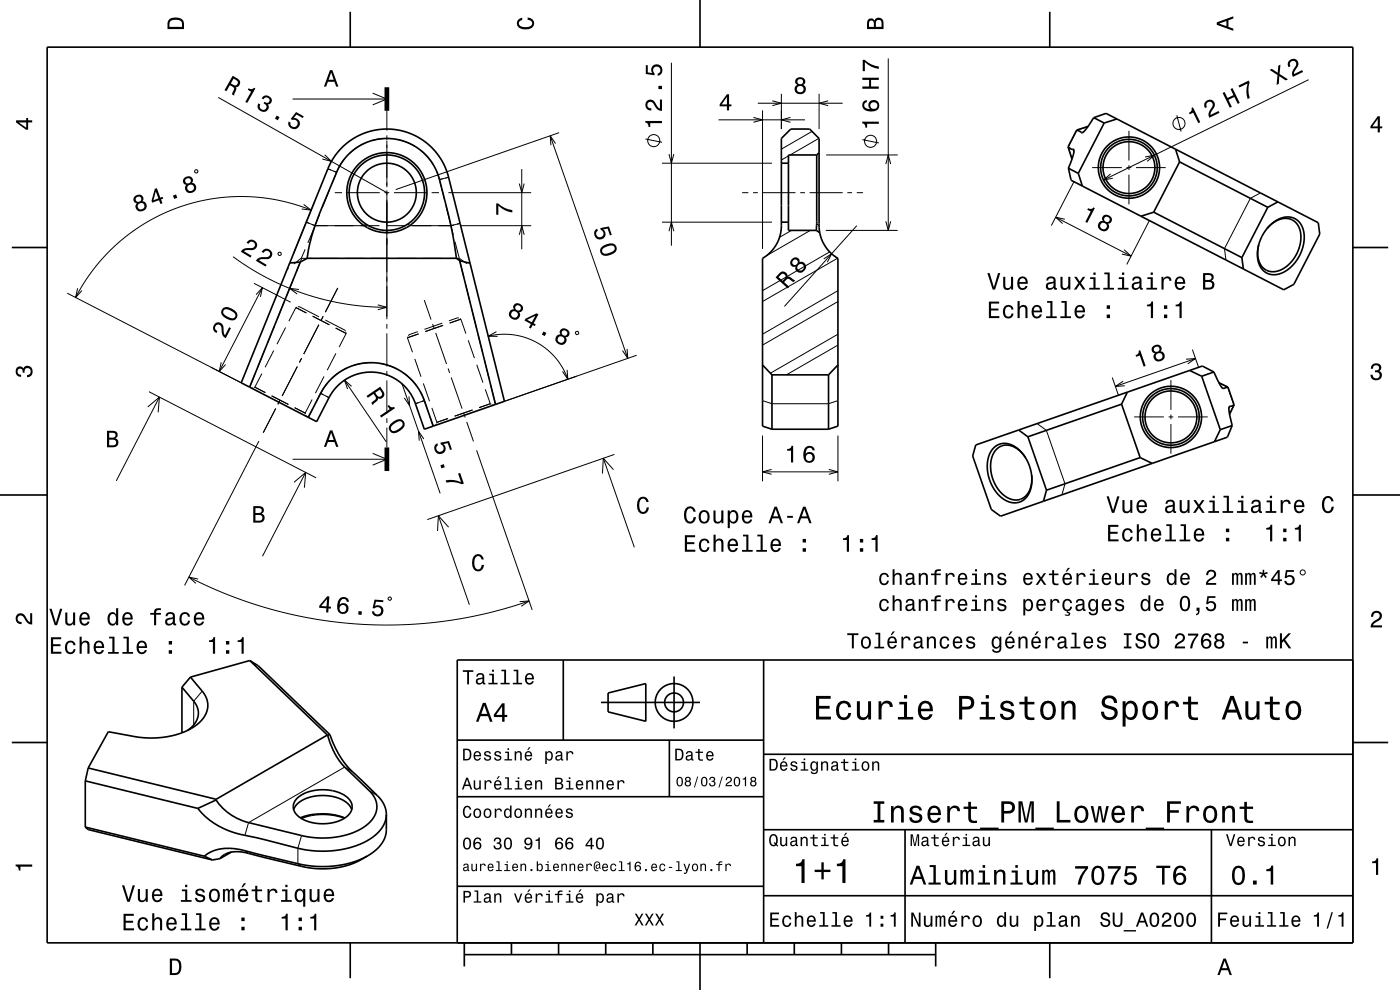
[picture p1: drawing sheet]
<svg xmlns="http://www.w3.org/2000/svg" width="297mm" height="210mm" viewBox="0 0 297 210" stroke-linecap="round" stroke-linejoin="round" font-family="sans-serif">
<g fill="none" stroke="#000" stroke-width=".21">
<path d="M79.1 19.8l3 1.2-3 1.2M142.4 13.3v38.8M165.8 19.9v7.5M173.8 19.9v7.5M188.4 12.4v36.5M277.6 16.9l-43.5 21.3M41.4 36.1h.5v.5h-.6zM46.3 20.7l35.8 20.2M62.1 21h20M68.9 32.8l1.4 1.4-1.9-.5M69.6 35.8l1.8 .8M70.8 36.3l.6 .3"/>
<path d="M71.4 36.6l-1 2.4M73.1 33.6l-1 1.5-.7 1.5M77.5 30.3a11.4 11.4 0 0 0-3.4 2.2M82.1 29.8v1.6M82.1 23.5v4.2M82.1 28.7v1M82.1 30.7v9M82.8 29.4a11.5 11.5 0 0 0-3.9 .4M84.3 29.6a11.6 11.6 0 0 1 3.7 1.4M89.2 31.9a11.4 11.4 0 0 1 2.7 3M92.6 36.2l.6 1.9M93.2 38.1l1.1 4.2"/>
<path d="M93.9 37.9l-.7 .2M95.2 37.6l-2 .5M110.2 38.9l.5 2 .5-2M110.7 35.9v17M116.7 28.8l16.5 47.2M117.9 30.5l-1.2-1.7 .2 2M118.6 28.1l-34.6 12.1M136.9 29.5l3.5 .7M140.4 34.6h23.4M141.9 32.7l.5 1.9 .5-1.9M152.4 25.4h18.4M159.8 24.9l2 .5-2 .5"/>
<path d="M160.8 21.9h18M161.8 23.4v29.4M163.8 21.4l2 .5-2 .5M167.3 33.1l-1.5 .8M167.7 24.9l-1.9 .5 1.9 .5M172.3 27.9l-6.5 3.7M173.7 29.3l-6.1 3.6M175.3 32.9h15.1M175.7 21.4l-1.9 .5 1.9 .5M182.9 29.6l3.5 .7M187.9 34.8l.5-1.9 .6 1.9M227.6 31.7l.2 .6"/>
<path d="M227.8 38.5l-4.8 9.4M229.8 28l-.4 .1M230.8 26.9l-2.3 .7-1.9 3.6 .8 2.5M231.7 35.6h6.3M235.6 36.9l-1.5 1.3 2-.4M239 35.6h1M239.5 27.8v6.3M239.5 35.1v1M239.5 37.1v6.3M241 35.6h6.3M242.9 33.3l2-.4-1.5 1.3M249.7 24.5l.9 3.4"/>
<path d="M49.4 54.5l3.8 2.5 3.7 2.1 3.8 1.8 4.2 1.5 4.1 1.2 4.4 .9 4.5 .5 4.2 .2M59.1 53.6h.5v.5h-.6zM61.2 56.9l-.3 .3M62.3 59l-1.5 3.7M63.9 54.7l-1.5 1.3M63.9 54.7l.1 .1M64 54.8l-1.1 2.8M64 54.8h2.2M64.4 43.4l1.6 1.2-2-.3M64.7 52.9l-.8 1.8M65.6 47.4l-.6-.3 1.8 .8M66 44.6l-3.3-1.2-3.6-.9-3.5-.6-3.5-.2-4 .1-3.4 .4-3.7 .8-3.6 1.2-3.2 1.3-3.1 1.7-2.9 1.9-3 2.3-2.7 2.6-2.6 3-2 2.9-1.9 3.2"/>
<path d="M66.8 42.7l-4.6 11.2M66.8 47.9l-1.5 3.6M66.8 47.9h13.7M67.7 54.8h4M67.8 45.5l-1 2.4M69.9 40.4l-1.5 3.7M71 40.9h1.6M73.2 54.8h4M73.6 40.9h7M77.5 47.5l-.3 .4M78.7 54.8h4M81.6 40.9h1"/>
<path d="M82 47.9h4M82.1 40.4v27.3M83.6 40.9h7M84.2 54.8h4M86.6 47.5l.3 .4h8.8M89.7 54.8h4M91.6 40.9h1.5M94.6 43.7l1.1 4.2M95.1 40.9h17.6M95.2 54.8h2.2M95.7 47.9l.5 1.9M96.3 47.7l-.6 .2"/>
<path d="M96.5 51.3l.9 3.5M97.4 54.8l1 4.1M97.4 54.8h.1M97.4 54.8l1.7 1.1M97.6 47.4l-1.9 .5M97.7 47.9h15M99.9 56.5h.1M110.2 49.8l.5-1.9 .5 1.9M140.4 47.1h23.4M141.9 49.1l.5-2 .5 2M157.4 40.9h1.4M159.8 40.9h1"/>
<path d="M161.8 40.9h7M167.9 48.9l-2.5 1.4M169.8 40.9h1M171.8 40.9h7M171.9 48.9l-9.3 5.4M173.3 47.5l.5 .4M174.7 54.9l1.7-1.1-.9 1.8M175.2 48.9h15.2M176 53.4l-14.2 8.3M177.7 54.8l-15.9 9.2M179.8 40.9h1M181.8 40.9h1.3"/>
<path d="M181.8 47.9l-15.4 17.1M187.9 46.9l.5 2 .6-2M224 46.1l16 8.2M225.9 46.5l-1.9-.4 1.4 1.3M238.5 53l1.5 1.3-2-.4M243.8 46.8l-4.8 9.3M267.4 40.9l-2.1 1.2-5.5 10.6 .3 2.4M14.3 62.2l36.9 19M16.5 61.2l-.5 1.9 1.4-1.5M46.9 76.8l-.4 2 1.4-1.5M53.9 60.1l7.8 4M54.1 79.4l-1.1 2.7"/>
<path d="M54.3 62.5l1.4-1.5-.5 2M55.6 79.2l-1.5 2.9M55.7 61l-9.2 17.8M56.1 74.3l-1.5 3.7M58.1 74.4l-1.9 3.5M58.2 69.2l-1.5 3.7M60.3 64.1l-1.5 3.7M60.6 69.5l-1.8 3.5M62.8 65.2l2.2 1.2M62.8 65.2l-1.5 2.9M63 65.2h-.2M63.1 77.8l-3.2 6.2"/>
<path d="M63.2 65.1l.2-.1 4.3 2.2M63.4 61.4l-2-.2 1.6 1.2M64 76l-.5 .9M66.3 67.1l3.6 1.8M67.6 68.9l-3.2 6.2M68.6 67.1l-.5 .9M68.7 79.8l-1.8 3.6M69 67.9l4.2 2.2 .1 .2M71.2 69.6l2.2 1.1M71.3 75l-1.9 3.5M71.7 61.1l-2.7 5.1M73.4 70.5v.2"/>
<path d="M73.4 70.7l-1.5 2.9M73.7 78a11.9 11.9 0 0 0-3.3 2.3M79 76.9a11.8 11.8 0 0 0-3.9 .6M80.1 64.7l2 .5-2 .5M80.5 77.1a12 12 0 0 1 3.8 1.2M82.1 68.7v1M82.1 70.7v7M82.1 78.7v1M85.6 79.1a11.9 11.9 0 0 1 2.8 2.8M86.4 71.6l1.1 3.1M86.5 71.4l-.1 .2M88 76.1l1.3 3.8"/>
<path d="M88.6 70.4l-1.9 .6-.1 .2M88.8 70.8l-2.4 .8M90 63.7l1.4 4.1M91.8 68.7l.3 1M92.4 70.6l2.3 6.6M93.8 68.5l-3.7 1.4M94 69l-3.8 1.3M95.1 78.2l.3 .9M97.3 67.5l-.2-.1-1.9 .7M97.6 67.6l.2 .1M97.8 67.7l-2.4 .8M97.8 67.7l1 3.1"/>
<path d="M98.8 60.3l.9 3.9M99.3 72.2l1.3 3.8M100.1 65.7l1 3.9M101.1 77.4l1.4 3.8M101.4 71l1 3.9M102.8 76.4l.9 3.8M103.6 71.3l2.5-.4 2.7 .1 2.7 .6 2.3 1 2.3 1.6 1.9 1.9 1.4 2.1 1.1 2.2M105.3 70.4l-1.7 .9 2 .1M120.3 78.5l.2 1.9-1.2-1.6M122.2 70.4h.5v.5h-.5zM133 74l.2 2-1.1-1.6M135.1 75.4l-28.1 9.7"/>
<path d="M177.8 73.2l-11 6.3M177.8 64l-16 9.2M177.8 70.9l-14.4 8.3M177.8 61.7l-16 9.2M251.6 76.2l2-.1-1.6 1.1M253 74.2l1.3 3.7M253.6 76.1l-17 5.9M31.3 86.3l2.5-2.1-.2 3.3M31.6 83.1l35.5 18.3M33.8 84.2l-9.1 17.8M53.6 82.3h-.2M54.1 82.1l2.2 1.2"/>
<path d="M54.1 82.1l-.3 .1M54.9 93.6l-15.7 30.6M57.6 84l3.6 1.8M58.5 86.7l-2.7 5.1M59.4 84.9l-.5 .9M62.1 97.4h20M62.5 86.5l2.2 1.1M64.7 87.6l.1 .2M64.9 88.1l.1 .2M66.2 84.7l-1.5 2.9M66.4 86.6l-1 1.9M68 83.4l1.8 .9"/>
<path d="M68 83.4l-.9 1.9M69.4 81.4l-1.4 2M73.1 80.6l8.8 13.1M74.6 82l-1.5-1.4 .6 1.9M79.1 96.2l3 1.2-3 1.3M82.1 80.7v7M82.1 88.7v1M82.1 90.7v4.2M85.3 81.3l8.1 23.4M86.8 84.1l.1 2-1.1-1.7M89.2 83.2l.8 1.8M89.8 81.3l1.3 3.8"/>
<path d="M89.9 93.1l-1.1-1.6 .1 2M90 85l-1.9 .6M90 85l.7 2M90 85l-.6 .2M91.2 88.4l.7 2M91.6 86.5l1.1 3.1M92.5 90l-.1 .2M92.7 89.6l-.1 .2M95 88.8l-2.3 .8M95.7 80.1l2.3 6.6M98.4 87.6l.3 1M99 89.5l1.4 4.1"/>
<path d="M100.2 87l-3.7 1.3M101.1 95.5l11.8 33.9M102.9 82.6l1.1 3M104 85.6l-2.3 .9M104 85.6l.2 .1M104.1 81.7l1 4.1M104.4 85.8l.3 .2M128 97.2l6.6 18.9M130.2 99.6l-2.2-2.4-.2 3.3M130.4 96.4l-39.8 13.8M161.8 92.4v9.7M161.8 85l2 .6h12l2-.6"/>
<path d="M163.7 99.6l-1.9 .5 1.9 .5M175.8 99.6l2 .5-2 .5M177.8 92.4v9.7M220 89.9l2 1.4 3.9 11.3-.6 2.4M236 80.1l1.3 3.7M238.3 80.8l-1.7 1.2 2-.2M240.6 88.4h6.3M247.9 88.4h1M248.4 80.6v6.3M248.4 87.9v1M248.4 89.9v6.3M249.9 88.4h6.3"/>
<path d="M258.6 81.2l1.8 .9 1.4 3.8-1 1.9M259.3 82.3l.3 .1M260.9 86.2l-.2 .4M62.4 102.3l2.4-2.1-.2 3.2M64.8 100.2l-9.1 17.8M93 109.4l6.6 18.9M95.2 111.8l-2.2-2.4-.2 3.2M161.8 100.1h16M40.1 122.4l7.9 3.6 4.5 1.7 4.5 1.4 4.9 1.2 4.1 .9 4.7 .7 5 .5 4.5 .2 4.5-.1 4.5-.2 4.7-.5 4.5-.7 5.1-1.1 3.9-1 4.8-1.5M42 122.8l-1.9-.4 1.5 1.4M82.3 126.8l.5-.1 .2 .4-.2 .2h-.3zM110.2 127.6l2-.1-1.6 1.1"/>
<path d="M42.9 146.6l-1.8 2.1v5.1M64 177.2l-.8 2.7v3.3l.8 .6M67 172.7l-.1 .1M74.8 163.8l-1.7-1.1-20.4 11.8-.7 2.7M78.3 167.7l1.7 1M52 180.5l.7 .5"/>
<circle cx="138.7" cy="29.8" r="1.28"/>
<circle cx="184.7" cy="30" r="1.28"/>
<circle cx="250.1" cy="26.2" r="1.28"/>
</g>
<g fill="none" stroke="#000" stroke-width=".35">
<path d="M10 10h277v190h-277zM74.3 2.5v7.5M148.5 0v10M222.7 2.5v7.5M165.8 34.6h1.5M173.3 32.9l-.1 16M173.3 32.9h-6v16h5.9M173.8 32.4l-.5 .5M226.6 31.2a1.29 1.29 0 0 0 1.1 .5v1.1l-1 2.9M226.6 31.2l.8 2.6M226.7 35.7l2 1.1M228.4 27.6l-1.8 3.6"/>
<path d="M228.7 36.8l.9 2.7M230.8 26.8l-2.4 .8M232 25l2.6-1 45.1 23.2 .3 2.5-5.5 10.6-2.2 1.2-45.1-23.3-.5-2.5M232 25l-1.5 2.3-.8 .8-.2 .1-1.1-.6M232 25l2.2 1.1M234.2 26.1l-5.5 10.7M236.9 25.2l-2.7 .9M249.4 31.6l.8 2.7M250.2 34.3l18.8 9.7M250.2 34.3l-5.4 10.7M2.5 52.5h7.5M63.7 55.6l-2.2 .2"/>
<path d="M63.7 55.6l-10.7 26.5M65.2 54.8l-1.5 .8M65.2 54.8a40.6 40.6 0 0 1 3.2-11.1l3-7.1a11.5 11.5 0 0 1 11.5-7.2 11.5 11.5 0 0 1 10.3 8.7l2.5 9.8 1.1 6.9M65.2 54.8h31.6M96.8 54.8l.7 .5M97.5 55.3l2.2 .5M97.5 55.3l7.6 30.5M165.8 47.1h1.5M173.2 48.9l.7 .5M244.8 45l18.7 9.6M244.8 45l-2.7 .9M263.5 54.6l.3 2.5"/>
<path d="M268.8 48.5a4.5 4.5 0 0 1 5.6-1.7 5.1 5.1 0 0 1 1.1 6.1 6.6 6.6 0 0 1-5.7 4.7 3.6 3.6 0 0 1-3-4.3l.2-1.4M269 44l-5.5 10.6M269.3 47.9a4.5 4.5 0 0 1 5.9-1.2 5.8 5.8 0 0 1 .9 6.7 7 7 0 0 1-6.1 4.9 3.9 3.9 0 0 1-3.3-4.4 9 9 0 0 1 2.6-6zM271.1 42.8l-2.1 1.2M287 52.5h7.5M161.8 77.4l2 2.1M163.8 79.5v11.6M163.8 79.5h12M175.8 79.5v11.6M177.8 77.4l-2 2.1M252.4 78.6l2.5 1.2M254.9 79.8l4 11.3"/>
<path d="M257.5 78.9l-2.4-1.3-15.9 5.6M257.5 78.9l1.8 3.4 .3 .1 .9-.3M257.5 78.9l-2.6 .9M65.4 88.5l2.6-5.1a12 12 0 0 1 11.5-6.4 12 12 0 0 1 10.5 8l1.9 5.4M105.1 85.8l1.9-.7-11.8-47.5-.6-1.7-1-2-1-1.4-1.3-1.5-1.6-1.2-1.7-1-1.8-.8-2-.5-1.7-.1h-1.8l-1.7 .3-1.9 .6-1.6 .8-1.5 .9-1.3 1.1-1.3 1.5-1 1.5-.8 1.5-18.4 45.6 16 8.2 2.6-5.1a10 10 0 0 1 9.6-5.3 10 10 0 0 1 8.7 6.6l1.9 5.5 1.9-.7M105.1 85.8l-13.2 4.6M163.8 91.1l-2-.7v-35.6a8 8 0 0 0 4-6.9v-18.5l2-2h4l2 2v18.5a8 8 0 0 0 4 6.9v35.6l-2 .7M163.8 91.1h12M210.8 95a3.8 3.8 0 0 1 5.6 .6 8.2 8.2 0 0 1 1.6 9.6 3.6 3.6 0 0 1-5.7 .2 8.3 8.3 0 0 1-2.1-9.7zM216.1 91.2l2 1.5M217.6 97.1a4.5 4.5 0 0 0-5.2-2.5 5 5 0 0 0-2.1 5.9 6.6 6.6 0 0 0 4.9 5.6 3.5 3.5 0 0 0 3.6-3.7l.1-1.6M218.1 92.7l3.9 11.3"/>
<path d="M237.9 85.7l-19.8 7M237.9 85.7l4 11.4M239.2 83.2l-32.2 11.2-.7 2.3 4 11.4 2 1.4 32.1-11.2M239.2 83.2l-1.3 2.5M241.9 97.1l-19.9 6.9M241.9 97.1l2.5 1.2M258.6 81.2l1.9 .9M258.9 91.1l-1.3 2.6M260.5 82.1l1.3 3.8M261.4 90.3l-1 2.4-16 5.6M261.4 90.3l-2.5 .8M261.8 85.9l-1 .3-.1 .4 .7 3.7"/>
<path d="M261.8 85.9l-1 2M0 105h10M222 104l-.6 2.3M287 105h10M119.5 140v17M162 140v60M287 140h-190v60M2.5 157.5h7.5M38.6 145.8l2.5 2.9a3.9 3.9 0 0 1-1 6l-.3 .2M38.6 145.8v9.6M40.4 143.6l2.8 3.4a4.7 4.7 0 0 1-1.5 6.8l-1.6 1-2 .8-2.1 .6-2.4 .3-4-.1-6.6-1.2-4.3 7.7M40.4 143.6l-1.8 2.2"/>
<path d="M53 140.1l16.4 15.8M53 140.1l-12.6 3.5M53 140.1l1.8 1.1 15.2 14.6M69.4 155.9l-23.5 13.6M69.4 155.9h.1M69.5 155.9a15.5 15.5 0 0 0 3.6 6.8l5.6 5.5a4.4 4.4 0 0 1-.9 6.8l-1.9 1.2-2.2 .9-2.9 .5-2.7 .2-3.7-.5-11.7-2.8a11.7 11.7 0 0 1-6.9-4.8M70 155.8l-.5 .1M70 155.8a18.4 18.4 0 0 0 5.6 8.7l5.2 5 .9 1.7 .3 1.6M97 157h65M127.5 149h21M129 147l8-2v8l-8-2zM142 157v12"/>
<path d="M143 143.5v11M287 157.5h7.5M18.1 165.6l23.9 5.9M18.1 175.4l25.2 6.2M18.1 175.4l.6 .6 26.4 6.4M18.1 165.6v9.8M18.7 162.9l27.2 6.6M18.7 162.9l-.6 2.7M42 171.5a16.2 16.2 0 0 0 10 5.7l12.8 3.1 3.5 .3 3.5-.3 2.3-.5 1.8-.5 1.6-.7 1.7-1.1 1.2-1.1 .9-1.2 .5-1.2 .2-1.2M45.8 169.7l-3.8 1.8M45.9 169.5l-.1 .2M62.3 171.7a5.6 5.6 0 0 1 5.2-2.9 7.7 7.7 0 0 1 6.8 2.2l.3 .7"/>
<path d="M63.1 169.2a9 9 0 0 1 10.8 .1 2.54 2.54 0 0 1-.8 4.3 9.2 9.2 0 0 1-10.1-.7 2.38 2.38 0 0 1 .1-3.7zM63.7 173.5l2.2-.7 2.6-.2 2.4 .3 2.3 .6M73.1 173.5l-2.5-.6-2.7-.1a11.2 11.2 0 0 0-4 .8M82 172.8l-.1 3.6-.4 1.7-.7 1.1-.8 .9-2 1.4M97 169h65M162 176h125M162 160h125M192 176v24M257 176v24M43.3 181.6l1.8 .8M46.6 182.1l-1.5 .3M49.1 180.7l-2.5 1.4"/>
<path d="M78 181.5l-2.1 1-2.5 .8-2.6 .4-2.7 .1-4.2-.4-9.5-2.3a16.3 16.3 0 0 0-7.3-1.1l-1.2 .3a6.5 6.5 0 0 0-2.6 1.3M78 181.5l-2.1 1.2-2 .8-2.3 .6-3 .2-3.9-.4-9.5-2.2a14.2 14.2 0 0 0-6-1 3.7 3.7 0 0 0-2.6 1.4M97 188h65M162 190h125M74.3 200v7.5M98.5 202.5h100M98.5 200v5M108.5 200v2.5M118.5 200v2.5M128.5 200v2.5M138.5 200v2.5M148.5 200v10"/>
<path d="M158.5 200v2.5M168.5 200v2.5M178.5 200v2.5M188.5 200v2.5M198.5 200v5M222.7 200v7.5"/>
<circle cx="239.5" cy="35.6" r="6"/>
<circle cx="239.5" cy="35.6" r="5.5"/>
<circle cx="239.5" cy="35.6" r="6.5"/>
<circle cx="82.1" cy="40.9" r="6.2"/>
<circle cx="82.1" cy="40.9" r="8.5"/>
<circle cx="82.1" cy="40.9" r="8"/>
<circle cx="248.4" cy="88.4" r="6"/>
<circle cx="248.4" cy="88.4" r="6.5"/>
<circle cx="248.4" cy="88.4" r="5.5"/>
<circle cx="143" cy="149" r="2"/>
<circle cx="143" cy="149" r="4"/>
</g>
<path d="M82.1 18.5v5M82.1 94.9v5" fill="none" stroke="#000" stroke-width="1" stroke-linecap="butt"/>
<g fill="#000">
<path d="M36 4a2.18 2.18 0 0 0-.5 2.2h3.5v-1.2a1.43 1.43 0 0 0-1.7-1.3zM36.3 4.4a2.15 2.15 0 0 1 2.2 .3l.1 1h-2.6v-1z" fill-rule="evenodd"/>
<path d="M49.4 16.1l-1.8 3 .4 .3 .8-1.3a1.08 1.08 0 0 1 .9 .8l-.5 1.1 .5 .3 .5-1.5-.2-.3a.97 .97 0 0 0 .9-.8 .97 .97 0 0 0-.5-1zM49.6 16.7a1.08 1.08 0 0 1 .9 .9 .6 .6 0 0 1-.4 .5 .6 .6 0 0 1-.7-.1l-.4-.3z" fill-rule="evenodd"/>
<path d="M70 14.9l-1.3 3.5h.5l.4-1.1h1.4l.3 1.1h.5l-1.3-3.5zM70.3 15.4l.5 1.5h-1.1z" fill-rule="evenodd"/>
<path d="M109.9 4.2l.9-.4v.4a.7 .7 0 0 0-.7 .5 .7 .7 0 0 0 .3 .8 1.7 1.7 0 0 0 2.5-.5 .9 .9 0 0 0-1-.8v-.5a1.24 1.24 0 0 1 1.4 1.1 1.24 1.24 0 0 1-1 1.4 2.22 2.22 0 0 1-2.5-.7l-.2-.5z" fill-rule="evenodd"/>
<path d="M169 16.6a.83 .83 0 0 0 .1 1.4 1.11 1.11 0 0 0-.4 1.6 1.11 1.11 0 0 0 1.6 .3 1.03 1.03 0 0 0 .7-.9 1.03 1.03 0 0 0-.6-1 .89 .89 0 0 0 .4-1.1 .89 .89 0 0 0-1-.5zM169 18.9a.75 .75 0 0 1 1.5 0 .75 .75 0 0 1-1.5 0zM169.2 17.3a.59 .59 0 0 1 1.1 0 .59 .59 0 0 1-1.1 0z" fill-rule="evenodd"/>
<path d="M184.2 4.2l-.3 .7v1.3h3.5v-1.3a.98 .98 0 0 0-.7-1.1 .98 .98 0 0 0-1.2 .6 .84 .84 0 0 0-1.3-.2zM184.5 4.5a.54 .54 0 0 1 .6-.1 .54 .54 0 0 1 .3 .6v.7h-1zM185.9 4.4a.62 .62 0 0 1 .8-.1 .62 .62 0 0 1 .3 .6v.8h-1.2z" fill-rule="evenodd"/>
<path d="M182.9 16.5v.5h1.5v1.4h-1.5v.4h3.5v-.4h-1.6v-1.4h1.6v-.5zM183 12.7v2.4h.5v-1.9a5.2 5.2 0 0 0 2.9 1.4v-.5a5.3 5.3 0 0 1-3-1.4z" fill-rule="evenodd"/>
<path d="M258.1 4.7v.6l3.5 1.2v-.4l-1-.4v-1.4l1-.4v-.4zM258.6 5l1.6-.5v1z" fill-rule="evenodd"/>
<path d="M3.4 25.5v.5l2.1 1.5h.5v-1.5h.8v-.5h-.8v-.5h-.4v.5zM4 26h1.6v1.1z" fill-rule="evenodd"/>
<path d="M52.7 18.7l-.1 .3 .7 .4-1.3 2.2 .4 .2 1.8-3-.3-.2a.77 .77 0 0 1-1.2 .1zM55.8 20.5l-.3 .4 .4 .2a.62 .62 0 0 1 .7-.5 .62 .62 0 0 1 .5 .6 .62 .62 0 0 1-.6 .6l-.4-.2-.2 .3a.72 .72 0 0 1 .6 .9 .72 .72 0 0 1-.9 .6 .72 .72 0 0 1-.5-.9l.1-.4-.4-.2a1.18 1.18 0 0 0 .7 1.8 1.18 1.18 0 0 0 1.5-1.3l-.2-.2a.91 .91 0 0 0 .9-.8 .91 .91 0 0 0-.7-1l-.8-.1zM58.7 24.5l-.4 .7 .6 .3 .4-.6zM62.8 23.8l-1.1 1.4 .3 .2a.8 .8 0 0 1 1.2 .4 .8 .8 0 0 1-.7 1.1 .8 .8 0 0 1-.8-.9l-.5-.2a1.21 1.21 0 0 0 .8 1.6 1.21 1.21 0 0 0 1.6-1 1.21 1.21 0 0 0-1.3-1.4l.6-.7 1.3 .7 .2-.3z" fill-rule="evenodd"/>
<path d="M136.9 25.7v.3a.77 .77 0 0 1 .7 .9h.3v-.8h2.5v-.4zM137.2 21.4a1.2 1.2 0 0 0-.2 1.4 1.2 1.2 0 0 0 1.2 .6v-.4a.71 .71 0 0 1-.9-.5 .71 .71 0 0 1 .5-.9 .71 .71 0 0 1 .9 .5 1.81 1.81 0 0 0 1.7 1.4v-2.4h-.4v1.9a2.23 2.23 0 0 1-1.2-1.5 1.11 1.11 0 0 0-1.6-.1zM139.7 18.2v.7h.7v-.7zM137 13.8v1.9l1.9 .3v-.4a.79 .79 0 0 1-.2-1.2 .79 .79 0 0 1 1.2 0 .79 .79 0 0 1-.1 1.1l-.3 .1v.5a1.21 1.21 0 0 0 1.1-1.5 1.21 1.21 0 0 0-1.7-.8 1.21 1.21 0 0 0-.5 1.7l-1-.1v-1.6z" fill-rule="evenodd"/>
<path d="M154.2 20l-1.5 2.1v.5h1.5v.8h.5v-.8h.5v-.4h-.5v-2.2zM154.2 20.6v1.6h-1.1z" fill-rule="evenodd"/>
<path d="M182.9 25.8v.3a.77 .77 0 0 1 .7 1h.3v-.8h2.5v-.5zM183.2 21.5a1.33 1.33 0 0 0-.1 1.5 1.33 1.33 0 0 0 1.3 .6 1.63 1.63 0 0 0 2.1-1.2 1.15 1.15 0 0 0-1.5-1.2 1.15 1.15 0 0 0-.4 2 1.02 1.02 0 0 1-1.3-.9 .58 .58 0 0 1 .6-.6v-.5zM184.6 22.4a.75 .75 0 0 1 1.5 0 .75 .75 0 0 1-1.5 0z" fill-rule="evenodd"/>
<path d="M252.8 22.9a.77 .77 0 0 1-.6 1l.2 .3 .7-.3 1.1 2.2 .4-.2-1.5-3.1zM255.7 21.6a1.14 1.14 0 0 0-.1 1.3l.4-.2a.71 .71 0 0 1 .1-1 .71 .71 0 0 1 1 .1 .71 .71 0 0 1 0 1 1.8 1.8 0 0 0-.6 2.2l2.2-1.1-.2-.4-1.7 .9a2.21 2.21 0 0 1 .8-1.7 1.11 1.11 0 0 0-.4-1.5 1.11 1.11 0 0 0-1.5 .4z" fill-rule="evenodd"/>
<path d="M259.4 19.7l1.5 3.2 .4-.2-.7-1.5 1.3-.6 .7 1.4 .4-.2-1.5-3.1-.5 .2 .7 1.3-1.3 .6-.6-1.3zM262.7 18.1l.2 .5 1.8-.9a5.2 5.2 0 0 0 0 3.3l.4-.2a5.3 5.3 0 0 1 0-3.3l-.2-.4zM269.3 14.8l1.7 1.1-.2 2.1 .5-.2 .1-1.6 1.4 .9 .4-.3-1.7-1.1 .1-2-.4 .2-.1 1.5-1.3-.8zM273.4 12.9a1.14 1.14 0 0 0 0 1.4l.4-.2a.7 .7 0 0 1 .1-1 .7 .7 0 0 1 .9 .1 .7 .7 0 0 1 0 .9 1.81 1.81 0 0 0-.5 2.2l2.1-1-.2-.4-1.7 .8a2.26 2.26 0 0 1 .9-1.7 1.11 1.11 0 0 0-.5-1.4 1.11 1.11 0 0 0-1.5 .3z" fill-rule="evenodd"/>
<path d="M292.3 24.7l-1.6 2.1v.4h1.6v.9h.4v-.9h.5v-.4h-.5v-2.1zM292.3 25.2v1.6h-1.1z" fill-rule="evenodd"/>
<path d="M28.6 41.6a.84 .84 0 0 0-.3 .9 .84 .84 0 0 0 .7 .6 1.11 1.11 0 0 0 .2 1.6 1.11 1.11 0 0 0 1.6-.2 1.03 1.03 0 0 0 .3-1.1 1.03 1.03 0 0 0-.9-.7 .89 .89 0 0 0 0-1.2 .89 .89 0 0 0-1.1-.1zM29.2 43.8a.71 .71 0 0 1 1.4 0 .71 .71 0 0 1-1.4 0zM28.8 42.3a.6 .6 0 0 1 1.2 0 .6 .6 0 0 1-1.2 0zM32.8 40.1l-.7 2.5 .2 .4 1.4-.5 .3 .8 .5-.2-.3-.8 .4-.2-.1-.3-.5 .1-.7-2zM33.1 40.6l.5 1.5-1 .4zM36.7 41.5l.3 .7 .6-.2-.3-.8zM39.2 37.7a.84 .84 0 0 0-.4 .9 .84 .84 0 0 0 .7 .6 1.11 1.11 0 0 0 .2 1.6 1.11 1.11 0 0 0 1.6-.2 1.03 1.03 0 0 0 .3-1.1 1.03 1.03 0 0 0-.9-.7 .88 .88 0 0 0 0-1.2 .88 .88 0 0 0-1.1-.1zM39.7 39.9a.71 .71 0 0 1 1.4 0 .71 .71 0 0 1-1.4 0zM39.3 38.4a.6 .6 0 0 1 1.2 0 .6 .6 0 0 1-1.2 0z" fill-rule="evenodd"/>
<path d="M52.7 51.1l-.4 .4 .4 .2a.71 .71 0 0 1 .9-.4 .71 .71 0 0 1 .5 .9 .71 .71 0 0 1-.9 .4 1.8 1.8 0 0 0-2.1 .8l2 1.2 .3-.3-1.7-1a1.69 1.69 0 0 1 1.5-.2 1.15 1.15 0 0 0 1.3-1.5 1.15 1.15 0 0 0-1.8-.5zM55.9 53l-.4 .4 .4 .3a.71 .71 0 0 1 .9-.5 .71 .71 0 0 1 .5 .9 .71 .71 0 0 1-.9 .5 1.81 1.81 0 0 0-2.1 .7l2 1.3 .3-.4-1.7-1a2.2 2.2 0 0 1 1.9-.2 1.14 1.14 0 0 0 .9-1.6 1.14 1.14 0 0 0-1.8-.4z" fill-rule="evenodd"/>
<path d="M105.3 43.2h.4a5.3 5.3 0 0 0 3 1.4v.5a5.2 5.2 0 0 1-3-1.5v2h-.4z" fill-rule="evenodd"/>
<path d="M126.3 48.7a1.21 1.21 0 0 0 .1 1.8 1.21 1.21 0 0 0 1.7-.1 1.21 1.21 0 0 0-.1-1.7l.9-.2 .5 1.4 .4-.1-.6-1.8-1.9 .4 .2 .4a.79 .79 0 0 1 .5 1 .79 .79 0 0 1-1.1 .4 .79 .79 0 0 1-.3-1.1l.2-.2-.1-.4zM127.5 52.5a1.13 1.13 0 0 0 0 1.3 1.13 1.13 0 0 0 1.2 .5 2.3 2.3 0 0 0 2.1-1.4 1.14 1.14 0 0 0-1.4-1.3l-1.5 .5zM127.9 52.8a2.72 2.72 0 0 1 2.3-.6l.2 .6a2.37 2.37 0 0 1-2.5 .9l-.2-.6z" fill-rule="evenodd"/>
<path d="M168 55a.89 .89 0 0 0-.3 1.1 .89 .89 0 0 0 1.1 .5 1.11 1.11 0 0 0 .8 1.3 1.11 1.11 0 0 0 1.3-.9 1.03 1.03 0 0 0-.2-1.1 1.03 1.03 0 0 0-1.1-.3 .88 .88 0 0 0-.5-1 .88 .88 0 0 0-1.1 .4zM169.1 56.7a.75 .75 0 0 1 1.5 0 .75 .75 0 0 1-1.5 0zM168.1 55.7a.6 .6 0 0 1 1.2 0 .6 .6 0 0 1-1.2 0z" fill-rule="evenodd"/>
<path d="M209.5 57.9l1.1 3.5h.5l1.1-3.5h-.5l-.9 3-.9-3zM212.8 58.7v1.8a.89 .89 0 0 0 .6 1 .89 .89 0 0 0 1.1-.5v.4h.4v-2.7h-.4v1.6a.65 .65 0 0 1-.4 .8 .65 .65 0 0 1-.8-.3v-2.1zM216.1 59a1.54 1.54 0 0 0 .8 2.5 1.06 1.06 0 0 0 1.1-.8h-.4l-.3 .3-.3 .1a.76 .76 0 0 1-.7-.9h1.7a1.16 1.16 0 0 0-.5-1.4 1.16 1.16 0 0 0-1.4 .2zM216.5 59.2a.66 .66 0 0 1 .7-.1 .66 .66 0 0 1 .4 .7h-1.3zM222.2 58.9l-.2 .6h.4a.55 .55 0 0 1 .6-.5 .55 .55 0 0 1 .4 .7l-.2 .1a1.14 1.14 0 0 0-1.3 .9 .73 .73 0 0 0 .8 .8l.4-.1 .5-.3 .1 .3h.5v-.3l-.2-.1-.1-1.6a1.02 1.02 0 0 0-.6-.8 1.02 1.02 0 0 0-1.1 .3zM222.4 60.4l1.1-.3a.77 .77 0 0 1-.2 .8 .77 .77 0 0 1-.9 .1zM225 58.7v1.8a.89 .89 0 0 0 .6 1 .89 .89 0 0 0 1-.5v.4h.5v-2.7h-.5v1.6a.65 .65 0 0 1-.4 .8 .65 .65 0 0 1-.8-.3v-2.1zM227.9 58.7l.9 1.3-1 1.4h.5l.7-1 .8 1h.5l-1-1.4 .9-1.3h-.5l-.6 1-.7-1zM231.3 58.8v.4h.7v1.9h-.9v.3h2.2v-.3h-.9v-2.3zM232 57.8v.5h.4v-.5zM234.3 57.8v.4h.7v2.9h-.9v.3h2.2v-.3h-.9v-3.3zM237.3 58.8v.4h.7v1.9h-.9v.3h2.3v-.3h-.9v-2.3zM238 57.8v.5h.5v-.5zM240.4 58.9l-.2 .6h.4a.55 .55 0 0 1 .7-.5 .55 .55 0 0 1 .3 .7l-.2 .1a1 1 0 0 0-1 .2 1 1 0 0 0-.3 1.1 .94 .94 0 0 0 1.7 0l.1 .3h.5v-.3l-.2-.1v-1.6a1.02 1.02 0 0 0-1.8-.5zM240.6 60.4l1.1-.3a.77 .77 0 0 1-.2 .8 .77 .77 0 0 1-.9 .1zM243.4 58.8v.4h.7v1.9h-.9v.3h2.3v-.3h-.9v-2.3zM244.1 57.8v.5h.5v-.5zM246.4 58.7v2.7h.4v-1.5a.67 .67 0 0 1 .4-.8 .67 .67 0 0 1 .8 .2l.1 .3h.4a.89 .89 0 0 0-.7-1 .89 .89 0 0 0-1 .6v-.5zM249.5 59a1.54 1.54 0 0 0 .8 2.5 1.05 1.05 0 0 0 1.1-.8h-.5l-.2 .3-.3 .1a.76 .76 0 0 1-.7-.9h1.7a1.16 1.16 0 0 0-.5-1.4 1.16 1.16 0 0 0-1.4 .2zM249.8 59.2a.66 .66 0 0 1 .8-.1 .66 .66 0 0 1 .4 .7h-1.3zM255.2 57.9v3.5h1.3a.98 .98 0 0 0 1.1-.7 .98 .98 0 0 0-.6-1.2 .86 .86 0 0 0 .4-1 .86 .86 0 0 0-.9-.6zM255.7 58.3h.7a.53 .53 0 0 1 .6 .6 .53 .53 0 0 1-.6 .5h-.7zM255.7 59.8h.7a.61 .61 0 0 1 .8 .6 .61 .61 0 0 1-.7 .6h-.8z" fill-rule="evenodd"/>
<path d="M230.8 44.2l-.1 .3 .7 .4-1.2 2.2 .4 .2 1.7-3.1-.3-.2a.77 .77 0 0 1-1.2 .2zM234.1 45.7a.79 .79 0 0 0-.1 1.2 1.11 1.11 0 0 0-1.1 1.1 1.11 1.11 0 0 0 1.2 1.1 1.03 1.03 0 0 0 1-.5 1.03 1.03 0 0 0 0-1.2 .89 .89 0 0 0 .8-.8 .89 .89 0 0 0-.6-.9l-.9-.1zM233.4 48a.71 .71 0 0 1 1.4 0 .71 .71 0 0 1-1.4 0zM234.2 46.5a.6 .6 0 0 1 1.2 0 .6 .6 0 0 1-1.2 0z" fill-rule="evenodd"/>
<path d="M45.6 68.6a1.16 1.16 0 0 0 .3 2l.2-.4a.7 .7 0 0 1-.5-.8 .7 .7 0 0 1 .9-.5 .7 .7 0 0 1 .5 .8 1.8 1.8 0 0 0 .9 2l1.1-2.1-.4-.2-.9 1.7a2.21 2.21 0 0 1-.3-1.8 1.07 1.07 0 0 0-1.8-.7zM47.4 65.3a1.14 1.14 0 0 0 0 1.9 2.28 2.28 0 0 0 2.5 .6 1.14 1.14 0 0 0 0-1.9 2.31 2.31 0 0 0-2.5-.6zM47.6 65.7a2.37 2.37 0 0 1 2.4 1.2l-.3 .6a2.37 2.37 0 0 1-2.4-1.2z" fill-rule="evenodd"/>
<path d="M109.2 64.5a.8 .8 0 0 0-.2 1.1 1.11 1.11 0 0 0-1.1 1.2 1.11 1.11 0 0 0 1.2 1 1.03 1.03 0 0 0 1.1-.4 1.03 1.03 0 0 0-.1-1.2 .89 .89 0 0 0 .9-.8 .89 .89 0 0 0-.6-.9l-.5-.2zM108.4 66.7a.71 .71 0 0 1 1.4 0 .71 .71 0 0 1-1.4 0zM109.3 65.3a.6 .6 0 0 1 1.2 0 .6 .6 0 0 1-1.2 0zM111.5 67.6l-.2 .4 1.3 .7-.4 .8 .4 .2 .4-.8 .5 .3 .2-.4-.5-.2 1-1.9-.4-.2zM111.8 67.8l1.8-.8-.8 1.4zM115.3 70.3l-.4 .7 .7 .3 .3-.7zM119.1 69.8a.8 .8 0 0 0-.2 1.1 1.11 1.11 0 0 0-1.1 1.2 1.11 1.11 0 0 0 1.2 1.1 1.03 1.03 0 0 0 1-.5 1.03 1.03 0 0 0 0-1.2 .89 .89 0 0 0 .9-.7 .89 .89 0 0 0-.7-1l-.4-.2zM118.3 72a.71 .71 0 0 1 1.4 0 .71 .71 0 0 1-1.4 0zM119.1 70.7a.6 .6 0 0 1 1.2 0 .6 .6 0 0 1-1.2 0z" fill-rule="evenodd"/>
<path d="M165.3 58l-.8 .9 2.6 2.3 .3-.4-1.1-.9a.85 .85 0 0 1 1.3-.6l.7 .5 .4-.4-1.3-.7h-.4a.97 .97 0 0 0-.5-1 .97 .97 0 0 0-1.2 .3zM165.5 58.4a.6 .6 0 0 1 1-.2 .6 .6 0 0 1-.1 1l-.4 .4-.8-.8z" fill-rule="evenodd"/>
<path d="M209.8 64v3.5h2.2v-.4h-1.8v-1.2h1.6v-.5h-1.6v-1h1.8v-.4zM213.1 65.1a1.53 1.53 0 0 0 .8 2.5 1.05 1.05 0 0 0 1.1-1.1h-.4a.67 .67 0 0 1-.7 .7 .67 .67 0 0 1-.6-.6 1.11 1.11 0 0 1 .6-1.5 .6 .6 0 0 1 .7 .6h.4a1.09 1.09 0 0 0-.8-1 1.09 1.09 0 0 0-1.1 .4zM215.9 63.9v3.6h.4v-1.6a.63 .63 0 0 1 .4-.8 .63 .63 0 0 1 .8 .4v2h.5v-1.8a.88 .88 0 0 0-.6-1 .88 .88 0 0 0-1.1 .5v-1.3zM219.1 65.1a1.54 1.54 0 0 0 .8 2.5 1.06 1.06 0 0 0 1.1-.9h-.4l-.2 .4-.4 .1a.76 .76 0 0 1-.7-.9h1.8a1.16 1.16 0 0 0-.5-1.4 1.16 1.16 0 0 0-1.5 .2zM219.5 65.3a.66 .66 0 0 1 .8-.2 .66 .66 0 0 1 .3 .8h-1.3zM222.1 63.9v.3h.7v2.9h-.9v.4h2.3v-.4h-.9v-3.2zM225.2 63.9v.3h.7v2.9h-1v.4h2.3v-.4h-.9v-3.2zM228.2 65.1a1.54 1.54 0 0 0 .8 2.5 1.06 1.06 0 0 0 1.1-.9h-.4l-.2 .4-.4 .1a.76 .76 0 0 1-.7-.9h1.8a1.17 1.17 0 0 0-.5-1.4 1.17 1.17 0 0 0-1.5 .2zM228.6 65.3a.66 .66 0 0 1 .8-.2 .66 .66 0 0 1 .3 .8h-1.3zM234.8 66.7v.8h.7v-.8zM234.8 64.8v.7h.7v-.7z" fill-rule="evenodd"/>
<path d="M241.6 74.4a.77 .77 0 0 1-.7 .9l.1 .4 .8-.3 .8 2.4 .4-.2-1.1-3.3zM244.7 73.4a.84 .84 0 0 0-.4 .9 .84 .84 0 0 0 .7 .6 1.11 1.11 0 0 0 .1 1.6 1.11 1.11 0 0 0 1.6-.1 1.03 1.03 0 0 0 .4-1.1 1.03 1.03 0 0 0-.9-.8 .88 .88 0 0 0 0-1.1 .88 .88 0 0 0-1.1-.2zM245.2 75.6a.71 .71 0 0 1 1.4 0 .71 .71 0 0 1-1.4 0zM244.8 74.1a.6 .6 0 0 1 1.2 0 .6 .6 0 0 1-1.2 0z" fill-rule="evenodd"/>
<path d="M243.3 64.6v.4h.9v2.5h.4v-3.5h-.3a.77 .77 0 0 1-1 .6zM246.9 66.7v.8h.7v-.8zM246.9 64.8v.7h.7v-.7zM249.4 64.6v.4h.8v2.5h.5v-3.5h-.4a.77 .77 0 0 1-.9 .6z" fill-rule="evenodd"/>
<path d="M291.1 77.4a1.08 1.08 0 0 1 1.4-.2 1.08 1.08 0 0 1 .4 1.2l-.3 .3a1.06 1.06 0 0 1 .5 1.3 1.06 1.06 0 0 1-1.2 .7 1.1 1.1 0 0 1-1.2-1.2h.5a.71 .71 0 0 0 1 .8 .71 .71 0 0 0 .1-1.3h-.6v-.4a.61 .61 0 0 0 .8-.3 .61 .61 0 0 0-.2-.8 .61 .61 0 0 0-.9 .2l-.1 .5h-.5z" fill-rule="evenodd"/>
<path d="M3.6 78a.86 .86 0 0 1 1.4 .2 1.06 1.06 0 0 1 1.2-.6 1.06 1.06 0 0 1 .7 1.2 1.1 1.1 0 0 1-1.2 1.2v-.4a.71 .71 0 0 0 .8-1 .71 .71 0 0 0-1.3-.1v.6h-.4a.61 .61 0 0 0-.3-.8 .61 .61 0 0 0-.8 .2 .61 .61 0 0 0 .2 .8l.6 .2v.4a1.15 1.15 0 0 1-1.2-.6 1.15 1.15 0 0 1 .3-1.3z" fill-rule="evenodd"/>
<path d="M22.7 91.4v3.5h1.3a.98 .98 0 0 0 1.1-.7 .98 .98 0 0 0-.6-1.2 .86 .86 0 0 0 .4-1.1 .86 .86 0 0 0-1-.5zM23.2 91.8h.7a.53 .53 0 0 1 .6 .5 .53 .53 0 0 1-.7 .5h-.6zM23.2 93.3h.7a.61 .61 0 0 1 .7 .5 .61 .61 0 0 1-.6 .7h-.8z" fill-rule="evenodd"/>
<path d="M70 91.3l-1.3 3.5h.5l.4-1h1.4l.3 1h.5l-1.3-3.5zM70.3 91.8l.5 1.5h-1.1z" fill-rule="evenodd"/>
<path d="M77.8 84l.2 .4 1.2-.8a1.09 1.09 0 0 1 .5 1.1l-.9 .8 .3 .4 1-1 .1-.4a.97 .97 0 0 0 1.1-.3 .97 .97 0 0 0 0-1.2l-.6-1zM79.6 83.3l1-.6a1.1 1.1 0 0 1 .4 1.1 .61 .61 0 0 1-.6 .4 .61 .61 0 0 1-.5-.4z" fill-rule="evenodd"/>
<path d="M82.2 86.1l.5 .7-2.1 1.4 .3 .4 2.9-2-.2-.3a.77 .77 0 0 1-1.1-.4zM82.9 89.9a1.14 1.14 0 0 0-.2 1.5 1.14 1.14 0 0 0 1.4 .4 2.32 2.32 0 0 0 1.8-1.9 1.14 1.14 0 0 0-1.7-.9zM83.3 90.2a2.16 2.16 0 0 1 1.8-.8l.3 .5a2.38 2.38 0 0 1-2.1 1.5l-.4-.5z" fill-rule="evenodd"/>
<path d="M92.4 94.3a1.21 1.21 0 0 0 0 1.7 1.21 1.21 0 0 0 1.8-.1 1.21 1.21 0 0 0-.2-1.7l1-.2 .5 1.5 .4-.2-.6-1.7-1.9 .3 .1 .4a.8 .8 0 0 1 .7 1.1 .8 .8 0 0 1-1.2 .3 .8 .8 0 0 1-.1-1.2l-.1-.5zM93.4 98.7l.3 .7 .7-.3-.3-.6zM94.5 101.9l.2 .5a5.3 5.3 0 0 1 3.3 .3l.4-.1-.8-2.3-.4 .2 .6 1.8a5.2 5.2 0 0 0-3.3-.4z" fill-rule="evenodd"/>
<path d="M167 95.2v.4h.8v2.5h.5v-3.5h-.4a.77 .77 0 0 1-.9 .6zM171 94.9a2.4 2.4 0 0 0 .1 3.2 1.16 1.16 0 0 0 1.6-.3 1.16 1.16 0 0 0-.2-1.6 1.16 1.16 0 0 0-1.6 0 1.02 1.02 0 0 1 .8-1.2 .58 .58 0 0 1 .7 .5h.4a1.11 1.11 0 0 0-.7-.9 1.11 1.11 0 0 0-1.1 .3zM170.9 97a.75 .75 0 0 1 1.5 0 .75 .75 0 0 1-1.5 0z" fill-rule="evenodd"/>
<path d="M53.7 107.4v3.5h1.3a.98 .98 0 0 0 1.1-.8 .98 .98 0 0 0-.6-1.1 .86 .86 0 0 0 .4-1.1 .86 .86 0 0 0-.9-.5zM54.2 107.8h.7a.53 .53 0 0 1 .6 .5 .53 .53 0 0 1-.6 .5h-.7zM54.2 109.2h.7a.61 .61 0 0 1 .8 .6 .61 .61 0 0 1-.7 .6h-.8z" fill-rule="evenodd"/>
<path d="M100.5 118a1.19 1.19 0 0 1 1.3-.4 1.19 1.19 0 0 1 .8 1.1h-.4a.7 .7 0 0 0-.6-.7 .7 .7 0 0 0-.8 .3 1.7 1.7 0 0 0 .6 2.5 .9 .9 0 0 0 .8-1h.5a1.24 1.24 0 0 1-1.1 1.4 1.24 1.24 0 0 1-1.4-1v-1.6z" fill-rule="evenodd"/>
<path d="M135.5 105.8a1.19 1.19 0 0 1 1.3-.4 1.19 1.19 0 0 1 .8 1.1h-.5a.7 .7 0 0 0-.5-.7 .7 .7 0 0 0-.8 .3 1.7 1.7 0 0 0 .6 2.5 .9 .9 0 0 0 .8-1h.5a1.24 1.24 0 0 1-1.1 1.4 1.24 1.24 0 0 1-1.4-1v-1.6z" fill-rule="evenodd"/>
<path d="M145.3 113.5v3.5h2.2v-.4h-1.8v-1.2h1.6v-.4h-1.6v-1h1.8v-.5zM148.6 114.6a1.53 1.53 0 0 0 .8 2.5 1.05 1.05 0 0 0 1.1-1h-.4a.67 .67 0 0 1-.7 .6 .67 .67 0 0 1-.7-.6 1.12 1.12 0 0 1 .7-1.5 .6 .6 0 0 1 .7 .6h.4a1.09 1.09 0 0 0-.8-.9 1.09 1.09 0 0 0-1.1 .3zM151.4 113.4v3.6h.4v-1.5a.63 .63 0 0 1 .4-.8 .63 .63 0 0 1 .8 .3v2h.5v-1.7a.88 .88 0 0 0-.6-1 .88 .88 0 0 0-1.1 .4v-1.3zM154.6 114.6a1.54 1.54 0 0 0 .8 2.5 1.05 1.05 0 0 0 1.1-.8h-.4l-.2 .3-.4 .1a.75 .75 0 0 1-.7-.9h1.8a1.16 1.16 0 0 0-.5-1.4 1.16 1.16 0 0 0-1.5 .2zM155 114.8a.66 .66 0 0 1 .8-.1 .66 .66 0 0 1 .3 .7h-1.3zM157.6 113.4v.4h.7v2.9h-.9v.3h2.3v-.3h-.9v-3.3zM160.7 113.4v.4h.7v2.9h-.9v.3h2.2v-.3h-.9v-3.3zM163.7 114.6a1.54 1.54 0 0 0 .8 2.5 1.06 1.06 0 0 0 1.1-.8h-.4l-.2 .3-.4 .1a.75 .75 0 0 1-.7-.9h1.8a1.17 1.17 0 0 0-.5-1.4 1.17 1.17 0 0 0-1.5 .2zM164.1 114.8a.66 .66 0 0 1 .8-.1 .66 .66 0 0 1 .3 .7h-1.3zM170.3 116.3v.7h.7v-.7zM170.3 114.3v.8h.7v-.8z" fill-rule="evenodd"/>
<path d="M145.4 107.9a2.51 2.51 0 0 0 .5 3.1 1.27 1.27 0 0 0 1.7-1.3h-.4a.82 .82 0 0 1-1.1 .9 2.08 2.08 0 0 1 0-2.7 .71 .71 0 0 1 1 .6h.5a1.19 1.19 0 0 0-.8-1 1.19 1.19 0 0 0-1.4 .4zM148.5 108.6a1.53 1.53 0 0 0 .9 2.5 1.48 1.48 0 0 0 1.2-1.5 1.48 1.48 0 0 0-1.2-1.4l-.5 .1zM148.8 108.8a.67 .67 0 0 1 .8-.2 .67 .67 0 0 1 .5 .6 1.11 1.11 0 0 1-.7 1.5 1.17 1.17 0 0 1-.6-1.9zM151.4 108.3v1.8a.89 .89 0 0 0 .6 .9 .89 .89 0 0 0 1-.4v.4h.5v-2.7h-.5v1.5a.64 .64 0 0 1-.4 .8 .64 .64 0 0 1-.8-.3v-2zM154.4 108.3v3.7h.4v-1.4a.93 .93 0 0 0 1 .5 .93 .93 0 0 0 .8-.9 1.51 1.51 0 0 0-1-2l-.4 .1-.4 .4v-.4zM155 108.8a.63 .63 0 0 1 .7-.2 .63 .63 0 0 1 .5 .6 1.13 1.13 0 0 1-.7 1.5 1.18 1.18 0 0 1-.5-1.9zM157.7 108.6a1.54 1.54 0 0 0 .8 2.5 1.06 1.06 0 0 0 1.1-.9h-.5l-.2 .4-.4 .1a.75 .75 0 0 1-.7-.9h1.8a1.17 1.17 0 0 0-.5-1.4 1.17 1.17 0 0 0-1.4 .2zM158 108.8a.66 .66 0 0 1 .8-.1 .66 .66 0 0 1 .3 .7h-1.3zM164.3 107.5l-1.3 3.5h.5l.4-1h1.4l.3 1h.5l-1.3-3.5zM164.6 108l.5 1.5h-1.1zM167 109.4v.4h1.2v-.4zM170.4 107.5l-1.3 3.5h.5l.3-1h1.4l.4 1h.5l-1.3-3.5zM170.6 108l.6 1.5h-1.1z" fill-rule="evenodd"/>
<path d="M178.8 114.2v.3h.8v2.5h.5v-3.5h-.3a.77 .77 0 0 1-1 .7zM182.4 116.3v.7h.7v-.7zM182.4 114.3v.8h.7v-.8zM184.9 114.2v.3h.8v2.5h.5v-3.5h-.4a.77 .77 0 0 1-.9 .7z" fill-rule="evenodd"/>
<path d="M235.1 111.3v3.5h2.2v-.4h-1.8v-1.2h1.6v-.4h-1.6v-1h1.8v-.5zM238.4 112.4a1.53 1.53 0 0 0 .8 2.5 1.07 1.07 0 0 0 1.1-1h-.4a.67 .67 0 0 1-.7 .6 .67 .67 0 0 1-.7-.6 1.11 1.11 0 0 1 .7-1.5 .6 .6 0 0 1 .7 .6h.4a1.09 1.09 0 0 0-.8-.9 1.09 1.09 0 0 0-1.1 .3zM241.2 111.2v3.6h.4v-1.5a.63 .63 0 0 1 .5-.9 .63 .63 0 0 1 .7 .7v1.7h.5v-1.7a.88 .88 0 0 0-.6-1 .88 .88 0 0 0-1.1 .4v-1.3zM244.4 112.4a1.54 1.54 0 0 0 .8 2.5 1.06 1.06 0 0 0 1.1-.8h-.4l-.2 .3-.4 .1a.76 .76 0 0 1-.7-.9h1.8a1.17 1.17 0 0 0-.5-1.4 1.17 1.17 0 0 0-1.5 .2zM244.8 112.6a.66 .66 0 0 1 .8-.1 .66 .66 0 0 1 .3 .7h-1.3zM247.4 111.2v.4h.7v2.9h-.9v.3h2.3v-.3h-.9v-3.3zM250.5 111.2v.4h.7v2.9h-1v.3h2.3v-.3h-.9v-3.3zM253.5 112.4a1.54 1.54 0 0 0 .8 2.5 1.05 1.05 0 0 0 1.1-.8h-.4l-.2 .3-.4 .1a.76 .76 0 0 1-.7-.9h1.8a1.16 1.16 0 0 0-.5-1.4 1.16 1.16 0 0 0-1.5 .2zM253.9 112.6a.66 .66 0 0 1 .8-.1 .66 .66 0 0 1 .3 .7h-1.3zM260.1 114.1v.7h.7v-.7zM260.1 112.1v.8h.7v-.8z" fill-rule="evenodd"/>
<path d="M234.8 105.3l1.1 3.5h.5l1.1-3.5h-.5l-.9 3-.9-3zM238.1 106.1v1.8a.89 .89 0 0 0 .6 .9 .89 .89 0 0 0 1.1-.4v.4h.4v-2.7h-.4v1.5a.65 .65 0 0 1-.4 .8 .65 .65 0 0 1-.8-.3v-2zM241.4 106.4a1.55 1.55 0 0 0 .8 2.5 1.06 1.06 0 0 0 1.1-.9h-.5l-.2 .4-.4 .1a.76 .76 0 0 1-.6-.9h1.7a1.17 1.17 0 0 0-.5-1.4 1.17 1.17 0 0 0-1.4 .2zM241.7 106.6a.66 .66 0 0 1 .8-.1 .66 .66 0 0 1 .4 .7h-1.3zM247.5 106.2l-.2 .7h.4a.55 .55 0 0 1 .6-.6 .55 .55 0 0 1 .4 .8l-.2 .1a1 1 0 0 0-1 .2 1 1 0 0 0-.3 1 .93 .93 0 0 0 1.6 0l.1 .3 .6 .1v-.3l-.2-.1-.1-.2v-1.4a1.02 1.02 0 0 0-.6-.8 1.02 1.02 0 0 0-1.1 .2zM247.7 107.7l1.1-.3a.77 .77 0 0 1-.2 .9 .77 .77 0 0 1-.9 .1l-.1-.4zM250.3 106.1v1.8a.89 .89 0 0 0 .6 .9 .89 .89 0 0 0 1-.4v.4h.5v-2.7h-.5v1.5a.64 .64 0 0 1-.4 .8 .64 .64 0 0 1-.8-.3v-2zM253.2 106.1l.9 1.3-1 1.4h.5l.7-1.1 .7 1.1h.6l-1-1.4 .9-1.3h-.5l-.7 1-.6-1zM256.6 106.2v.3h.7v1.9h-1v.4h2.3v-.4h-.9v-2.2zM257.2 105.2v.5h.5v-.5zM259.6 105.2v.3h.7v2.9h-1v.4h2.3v-.4h-.9v-3.2zM262.6 106.2v.3h.7v1.9h-.9v.4h2.3v-.4h-.9v-2.2zM263.3 105.2v.5h.5v-.5zM265.7 106.2l-.2 .7h.4a.55 .55 0 0 1 .6-.6 .55 .55 0 0 1 .4 .8l-.2 .1a1 1 0 0 0-1 .2 1 1 0 0 0-.3 1 .93 .93 0 0 0 1.7 0l.1 .3 .5 .1v-.3l-.2-.1v-1.6a1.02 1.02 0 0 0-.7-.8 1.02 1.02 0 0 0-1.1 .2zM265.9 107.7l1.1-.3a.77 .77 0 0 1-.2 .9 .77 .77 0 0 1-.9 .1zM268.7 106.2v.3h.7v1.9h-.9v.4h2.3v-.4h-1v-2.2zM269.4 105.2v.5h.5v-.5zM271.7 106.1v2.7h.4v-1.6a.66 .66 0 0 1 .4-.7 .66 .66 0 0 1 .8 .2l.1 .2h.4a.89 .89 0 0 0-.7-.9 .89 .89 0 0 0-1 .5v-.4zM274.8 106.4a1.54 1.54 0 0 0 .8 2.5 1.06 1.06 0 0 0 1.1-.9h-.5l-.2 .4-.4 .1a.76 .76 0 0 1-.7-.9h1.8a1.17 1.17 0 0 0-.5-1.4 1.17 1.17 0 0 0-1.4 .2zM275.1 106.6a.66 .66 0 0 1 .8-.1 .66 .66 0 0 1 .4 .7h-1.4zM280.8 105.7a2.51 2.51 0 0 0 .4 3.1 1.26 1.26 0 0 0 1.8-1.3h-.5a.82 .82 0 0 1-1.1 .9 2.08 2.08 0 0 1 0-2.7 .72 .72 0 0 1 1 .6h.5a1.19 1.19 0 0 0-.8-1 1.19 1.19 0 0 0-1.3 .4z" fill-rule="evenodd"/>
<path d="M268.6 112v.3h.8v2.5h.5v-3.5h-.3a.77 .77 0 0 1-1 .7zM272.2 114.1v.7h.7v-.7zM272.2 112.1v.8h.7v-.8zM274.7 112v.3h.8v2.5h.5v-3.5h-.4a.77 .77 0 0 1-.9 .7z" fill-rule="evenodd"/>
<path d="M3.6 130.4a1.22 1.22 0 0 1 2 .7l.4 .6 .4 .3v-1.9h.4v2.4a1.8 1.8 0 0 1-1.7-1.4 .71 .71 0 0 0-.9-.5 .71 .71 0 0 0-.5 .8 .71 .71 0 0 0 .9 .5v.5a1.18 1.18 0 0 1-1.2-.7 1.18 1.18 0 0 1 .2-1.3z" fill-rule="evenodd"/>
<path d="M10.8 135.2v3.5h2.2v-.4h-1.7v-1.2h1.5v-.4h-1.5v-1.1h1.7v-.4zM14.1 136.3a1.53 1.53 0 0 0 .8 2.5 1.06 1.06 0 0 0 1.1-1.1h-.4a.67 .67 0 0 1-.6 .7 .67 .67 0 0 1-.7-.6 1.11 1.11 0 0 1 .6-1.5 .59 .59 0 0 1 .7 .6h.4a1.09 1.09 0 0 0-.7-1 1.09 1.09 0 0 0-1.2 .4zM16.9 135.1v3.6h.4v-1.6a.63 .63 0 0 1 .6-.8 .63 .63 0 0 1 .6 .7v1.7h.5v-1.8a.88 .88 0 0 0-.6-1 .88 .88 0 0 0-1.1 .5v-1.3zM20.2 136.3a1.54 1.54 0 0 0 .8 2.5 1.07 1.07 0 0 0 1-.9h-.4l-.2 .4-.4 .1a.76 .76 0 0 1-.7-.9h1.8a1.17 1.17 0 0 0-.5-1.4 1.17 1.17 0 0 0-1.4 .2zM20.5 136.5a.66 .66 0 0 1 .8-.2 .66 .66 0 0 1 .3 .8h-1.3zM23.1 135.1v.3h.7v2.9h-.9v.4h2.3v-.4h-.9v-3.2zM26.2 135.1v.3h.7v2.9h-.9v.4h2.2v-.4h-.9v-3.2zM29.3 136.3a1.54 1.54 0 0 0 .8 2.5 1.07 1.07 0 0 0 1.1-.9h-.5l-.2 .4-.4 .1a.76 .76 0 0 1-.7-.9h1.8a1.16 1.16 0 0 0-.5-1.4 1.16 1.16 0 0 0-1.4 .2zM29.6 136.5a.66 .66 0 0 1 .8-.2 .66 .66 0 0 1 .3 .8h-1.3zM35.8 137.9v.8h.7v-.8zM35.8 136v.7h.7v-.7z" fill-rule="evenodd"/>
<path d="M10.5 129.1l1.1 3.5h.5l1.1-3.5h-.5l-.8 3-.9-3zM13.8 129.9v1.8a.89 .89 0 0 0 .7 1 .89 .89 0 0 0 1-.5v.4h.4v-2.7h-.4v1.6a.65 .65 0 0 1-.4 .8 .65 .65 0 0 1-.8-.3v-2.1zM17.1 130.2a1.54 1.54 0 0 0 .8 2.5 1.06 1.06 0 0 0 1.1-.8h-.4l-.3 .3-.3 .1a.76 .76 0 0 1-.7-.9h1.8a1.16 1.16 0 0 0-.5-1.4 1.16 1.16 0 0 0-1.5 .2zM17.5 130.4a.66 .66 0 0 1 .8-.1 .66 .66 0 0 1 .3 .7h-1.3zM23.1 130.2a1.57 1.57 0 0 0 .8 2.5l.4-.1 .3-.4v.4h.5v-3.6h-.5v1.3a.89 .89 0 0 0-1.5-.1zM23.4 130.5a.62 .62 0 0 1 .7-.3 .62 .62 0 0 1 .5 .6 1.12 1.12 0 0 1-.7 1.5 1.19 1.19 0 0 1-.5-1.8zM26.2 130.2a1.54 1.54 0 0 0 .8 2.5 1.06 1.06 0 0 0 1.1-.8h-.4l-.2 .3-.4 .1a.76 .76 0 0 1-.7-.9h1.8a1.17 1.17 0 0 0-.5-1.4 1.17 1.17 0 0 0-1.5 .2zM26.6 130.4a.66 .66 0 0 1 .8-.1 .66 .66 0 0 1 .3 .7h-1.3zM31.9 130v.4h.8v2.2h.4v-2.2h1v-.4h-1l.1-.4 .3-.2h.6v-.4a1.04 1.04 0 0 0-1.4 .8v.2zM35.4 130.1l-.3 .6h.4a.55 .55 0 0 1 .7-.5 .55 .55 0 0 1 .4 .8h-.2a1 1 0 0 0-1.1 .2 1 1 0 0 0-.2 1.1 .94 .94 0 0 0 1.6 0l.1 .3h.6v-.3l-.3-.1v-1.6a1.02 1.02 0 0 0-.7-.8 1.02 1.02 0 0 0-1 .3zM35.6 131.6l1.1-.3a.77 .77 0 0 1-.2 .8 .77 .77 0 0 1-.9 .1zM38.4 130.2a1.53 1.53 0 0 0 .8 2.5 1.06 1.06 0 0 0 1.1-1h-.4a.67 .67 0 0 1-.6 .6 .67 .67 0 0 1-.7-.6 1.11 1.11 0 0 1 .6-1.5 .59 .59 0 0 1 .7 .6h.4a1.09 1.09 0 0 0-.8-.9 1.09 1.09 0 0 0-1.1 .3zM41.4 130.2a1.54 1.54 0 0 0 .8 2.5 1.06 1.06 0 0 0 1.1-.8h-.4l-.3 .3-.3 .1a.76 .76 0 0 1-.7-.9h1.7a1.17 1.17 0 0 0-.4-1.4 1.17 1.17 0 0 0-1.5 .2zM41.8 130.4a.66 .66 0 0 1 .8-.1 .66 .66 0 0 1 .3 .7h-1.3z" fill-rule="evenodd"/>
<path d="M44.4 135.8v.4h.8v2.5h.4v-3.5h-.3a.77 .77 0 0 1-.9 .6zM47.9 137.9v.8h.7v-.8zM47.9 136v.7h.7v-.7zM50.4 135.8v.4h.8v2.5h.5v-3.5h-.3a.78 .78 0 0 1-1 .6z" fill-rule="evenodd"/>
<path d="M69.4 126.5l-1.7 2v.4l1.5 .1v.9h.4l.1-.8h.5v-.4h-.5l.2-2.2zM69.4 127.1l-.1 1.5h-1.1zM72.2 126.9l-.5 .8a1.75 1.75 0 0 0 1 2.5 1.15 1.15 0 0 0 1.2-1.4 1.15 1.15 0 0 0-1.9-.5 1.02 1.02 0 0 1 1-1.3 .58 .58 0 0 1 .6 .6l.4 .1a1.11 1.11 0 0 0-.6-1 1.11 1.11 0 0 0-1.2 .2zM72 129.1a.75 .75 0 0 1 1.5 0 .75 .75 0 0 1-1.5 0zM76.1 129.6l-.1 .8h.7l.1-.7zM79.5 127.2l-.5 1.8h.4a.79 .79 0 0 1 1.2-.1 .79 .79 0 0 1 0 1.2 .79 .79 0 0 1-1.2-.1v-.3h-.5a1.21 1.21 0 0 0 1.4 1.1 1.21 1.21 0 0 0 1-1.6 1.21 1.21 0 0 0-1.7-.6l.2-1 1.5 .1v-.4z" fill-rule="evenodd"/>
<path d="M179.7 134.3v.4h1v2.8h.4v-2.8h1v-.4zM182.9 135.3a1.39 1.39 0 0 0 .8 2.3 1.35 1.35 0 0 0 1.1-1.3 1.35 1.35 0 0 0-1.1-1.3zM183.2 135.6a.61 .61 0 0 1 .7-.2 .61 .61 0 0 1 .4 .5 1.01 1.01 0 0 1-.6 1.4 1.07 1.07 0 0 1-.5-1.7zM185.7 134.2v.4h.6v2.6h-.8v.3h2.1v-.3h-.9v-3zM189.4 133.9l-.5 .8h.3l.6-.8zM188.5 135.3a1.41 1.41 0 0 0 .7 2.3 .97 .97 0 0 0 1-.8h-.4l-.2 .3-.3 .2a.69 .69 0 0 1-.6-.9h1.6a1.07 1.07 0 0 0-.5-1.2 1.07 1.07 0 0 0-1.3 .1zM188.8 135.5a.6 .6 0 0 1 .8-.1 .6 .6 0 0 1 .3 .7h-1.2zM191.2 135.1v2.4h.4v-1.4a.61 .61 0 0 1 .4-.7 .61 .61 0 0 1 .7 .2l.1 .2h.4a.82 .82 0 0 0-.7-.8 .82 .82 0 0 0-.9 .5v-.4zM194.1 135.2l-.2 .6h.3a.5 .5 0 0 1 .7-.5 .5 .5 0 0 1 .3 .7h-.2a.9 .9 0 0 0-1 .3 .9 .9 0 0 0 0 1.1 .97 .97 0 0 0 1.3-.2l.1 .3h.5v-.3h-.2v-1.5a.93 .93 0 0 0-1.6-.5zM194.3 136.6l1-.3a.7 .7 0 0 1-.2 .8 .7 .7 0 0 1-.8 .1zM196.6 135.1v2.4h.4v-1.4a.58 .58 0 0 1 .4-.7 .58 .58 0 0 1 .7 .3v1.8h.5v-1.6a.81 .81 0 0 0-.6-.9 .81 .81 0 0 0-1 .4v-.3zM199.6 135.3a1.4 1.4 0 0 0 .8 2.3 .97 .97 0 0 0 1-1h-.4a.61 .61 0 0 1-.6 .7 .61 .61 0 0 1-.6-.6 1.02 1.02 0 0 1 .6-1.4 .55 .55 0 0 1 .6 .6h.4a1 1 0 0 0-.7-.9 1 1 0 0 0-1.1 .3zM202.4 135.3a1.41 1.41 0 0 0 .7 2.3 .96 .96 0 0 0 1-.8h-.4l-.2 .3-.3 .2a.69 .69 0 0 1-.7-.9h1.7a1.06 1.06 0 0 0-.5-1.2 1.06 1.06 0 0 0-1.3 .1zM202.7 135.5a.6 .6 0 0 1 .7-.1 .6 .6 0 0 1 .3 .7h-1.2zM205.2 135.2a.69 .69 0 0 0-.2 .7 .69 .69 0 0 0 .7 .5l.7 .2a.55 .55 0 0 1-.5 .7 .55 .55 0 0 1-.6-.5h-.4a.97 .97 0 0 0 1.1 .8 .97 .97 0 0 0 .9-1.1l-.4-.3-1-.3a.49 .49 0 0 1 .4-.6 .49 .49 0 0 1 .5 .4h.4a.99 .99 0 0 0-1.6-.5zM210.6 135.3a1.43 1.43 0 0 0 .7 2.3l.4-.1 .3-.3a.67 .67 0 0 1-.2 .9 .67 .67 0 0 1-.9-.3h-.4a1 1 0 0 0 1.1 .7 1 1 0 0 0 .8-1.1v-2.3h-.4v.4l-.3-.4a.82 .82 0 0 0-1.1 .2zM210.9 135.6a.58 .58 0 0 1 .7-.2 .58 .58 0 0 1 .4 .5 1.01 1.01 0 0 1-.6 1.4 1.1 1.1 0 0 1-.5-1.7zM214.4 133.9l-.5 .8h.3l.6-.8zM213.5 135.3a1.41 1.41 0 0 0 .7 2.3 .97 .97 0 0 0 1-.8h-.4l-.2 .3-.3 .2a.69 .69 0 0 1-.7-.9h1.7a1.06 1.06 0 0 0-.5-1.2 1.06 1.06 0 0 0-1.3 .1zM213.8 135.5a.6 .6 0 0 1 .7-.1 .6 .6 0 0 1 .3 .7h-1.2zM216.1 135.1v2.4h.4v-1.4a.58 .58 0 0 1 .3-.7 .58 .58 0 0 1 .8 .3v1.8h.4v-1.6a.81 .81 0 0 0-.6-.9 .81 .81 0 0 0-1 .4v-.3zM219.9 133.9l-.4 .8h.2l.7-.8zM219 135.3a1.41 1.41 0 0 0 .8 2.3 .96 .96 0 0 0 1-.8h-.4l-.2 .3-.4 .2a.69 .69 0 0 1-.6-.9h1.6a1.06 1.06 0 0 0-.4-1.2 1.06 1.06 0 0 0-1.4 .1zM219.4 135.5a.6 .6 0 0 1 .7-.1 .6 .6 0 0 1 .3 .7h-1.2zM221.8 135.1v2.4h.4v-1.4a.61 .61 0 0 1 .3-.7 .61 .61 0 0 1 .8 .2v.2h.4a.82 .82 0 0 0-.6-.8 .82 .82 0 0 0-1 .5v-.4zM224.6 135.2l-.2 .6h.4a.5 .5 0 0 1 .6-.5 .5 .5 0 0 1 .3 .7h-.2a.9 .9 0 0 0-1 .3 .9 .9 0 0 0 0 1.1 .97 .97 0 0 0 1.4-.2v.3h.6v-.3h-.3v-1.5a.93 .93 0 0 0-.6-.7 .93 .93 0 0 0-1 .2zM224.8 136.6l1-.3a.7 .7 0 0 1-.2 .8 .7 .7 0 0 1-.8 .1zM227.3 134.2v.4h.7v2.6h-.9v.3h2.1v-.3h-.8v-3zM230.1 135.3a1.41 1.41 0 0 0 .8 2.3 .97 .97 0 0 0 1-.8h-.4l-.2 .3-.4 .2a.69 .69 0 0 1-.6-.9h1.6a1.07 1.07 0 0 0-.4-1.2 1.07 1.07 0 0 0-1.4 .1zM230.5 135.5a.6 .6 0 0 1 .7-.1 .6 .6 0 0 1 .3 .7h-1.2zM233 135.2a.69 .69 0 0 0-.2 .7 .69 .69 0 0 0 .6 .5l.8 .3a.58 .58 0 0 1-.5 .6 .58 .58 0 0 1-.6-.5h-.4a.97 .97 0 0 0 1.1 .8 .97 .97 0 0 0 .8-1.1l-.4-.3-1-.3a.49 .49 0 0 1 .4-.6 .49 .49 0 0 1 .6 .4h.4a.99 .99 0 0 0-1.6-.5z" fill-rule="evenodd"/>
<path d="M186.8 121.8a1.4 1.4 0 0 0 .8 2.3 .97 .97 0 0 0 1-.9h-.4a.61 .61 0 0 1-.6 .6 .61 .61 0 0 1-.6-.6 1.02 1.02 0 0 1 .6-1.4 .54 .54 0 0 1 .6 .6h.4a1 1 0 0 0-.7-.9 1 1 0 0 0-1.1 .3zM189.4 120.7v3.4h.4v-1.5a.58 .58 0 0 1 .3-.7 .58 .58 0 0 1 .8 .3v1.9h.4v-1.7a.81 .81 0 0 0-.6-.9 .81 .81 0 0 0-.9 .4v-1.2zM192.4 121.7l-.2 .6h.3a.5 .5 0 0 1 .6-.5 .5 .5 0 0 1 .4 .7l-.2 .1a.9 .9 0 0 0-1 .3 .9 .9 0 0 0-.1 1 .97 .97 0 0 0 1.4-.2l.1 .3 .5 .1v-.3l-.2-.1v-1.5a.93 .93 0 0 0-1.6-.5zM192.6 123.1l1-.3a.7 .7 0 0 1-.2 .8 .7 .7 0 0 1-.8 .1zM194.9 121.6v2.5h.4v-1.5a.58 .58 0 0 1 .4-.7 .58 .58 0 0 1 .7 .3v1.9h.4v-1.7a.81 .81 0 0 0-.5-.9 .81 .81 0 0 0-1 .5v-.4zM197.5 121.7v.3h.8v2.1h.4v-2.1h.9v-.3h-.9v-.4l.3-.2h.6v-.3a.95 .95 0 0 0-1.3 .6v.3zM200.6 121.6v2.5h.4v-1.5a.61 .61 0 0 1 .4-.7 .61 .61 0 0 1 .7 .2v.3h.5a.82 .82 0 0 0-.7-.9 .82 .82 0 0 0-.9 .5v-.4zM203.5 121.8a1.41 1.41 0 0 0 .7 2.3 .97 .97 0 0 0 1-.8h-.4l-.2 .4-.4 .1a.69 .69 0 0 1-.6-.9h1.6a1.06 1.06 0 0 0-.4-1.2 1.06 1.06 0 0 0-1.3 .1zM203.8 122a.6 .6 0 0 1 .7-.1 .6 .6 0 0 1 .3 .7h-1.2zM206.2 121.7v.3h.7v1.7h-.9v.4h2.1v-.4h-.8v-2zM206.8 120.7v.5h.5v-.5zM208.8 121.6v2.5h.4v-1.5a.58 .58 0 0 1 .4-.7 .58 .58 0 0 1 .7 .3v1.9h.4v-1.7a.81 .81 0 0 0-.5-.9 .81 .81 0 0 0-1 .5v-.4zM211.8 121.7a.69 .69 0 0 0-.2 .8 .69 .69 0 0 0 .7 .4l.8 .3a.58 .58 0 0 1-.6 .6 .58 .58 0 0 1-.6-.5h-.4a.97 .97 0 0 0 1.1 .8 .97 .97 0 0 0 .9-1.1l-.4-.3-1-.3a.49 .49 0 0 1 .4-.6 .49 .49 0 0 1 .6 .4h.3a.99 .99 0 0 0-1.6-.5zM217.3 121.8a1.41 1.41 0 0 0 .8 2.3 .96 .96 0 0 0 1-.8h-.4l-.2 .4-.4 .1a.69 .69 0 0 1-.6-.9h1.6a1.06 1.06 0 0 0-.5-1.2 1.06 1.06 0 0 0-1.3 .1zM217.6 122a.6 .6 0 0 1 .8-.1 .6 .6 0 0 1 .3 .7h-1.2zM219.8 121.6l.8 1.2-.9 1.3h.5l.6-1 .7 1h.5l-.9-1.3 .8-1.2h-.5l-.6 .9-.6-.9zM223.2 120.9v.8h-.7v.3h.7v1.7a.96 .96 0 0 0 1.3 .4v-.3a.63 .63 0 0 1-.9-.3v-1.5h.9v-.3h-.9v-.8zM226.5 120.5l-.4 .7h.3l.6-.7zM225.7 121.8a1.41 1.41 0 0 0 .7 2.3 .97 .97 0 0 0 1-.8h-.4l-.2 .4-.4 .1a.69 .69 0 0 1-.6-.9h1.6a1.06 1.06 0 0 0-.4-1.2 1.06 1.06 0 0 0-1.3 .1zM226 122a.6 .6 0 0 1 .7-.1 .6 .6 0 0 1 .3 .7h-1.2zM228.4 121.6v2.5h.4v-1.5a.61 .61 0 0 1 .3-.7 .61 .61 0 0 1 .8 .2v.3h.4a.82 .82 0 0 0-.6-.9 .82 .82 0 0 0-1 .5v-.4zM231.2 121.7v.3h.6v1.7h-.8v.4h2.1v-.4h-.9v-2zM231.8 120.7v.5h.5v-.5zM234 121.8a1.41 1.41 0 0 0 .7 2.3 .96 .96 0 0 0 1-.8h-.4l-.2 .4-.3 .1a.69 .69 0 0 1-.7-.9h1.7a1.06 1.06 0 0 0-.5-1.2 1.06 1.06 0 0 0-1.3 .1zM234.3 122a.6 .6 0 0 1 .7-.1 .6 .6 0 0 1 .3 .7h-1.2zM236.5 121.6v1.6a.81 .81 0 0 0 .6 .9 .81 .81 0 0 0 1-.4v.4h.4v-2.5h-.4v1.4a.59 .59 0 0 1-.4 .7 .59 .59 0 0 1-.7-.3l-.1-1.8zM239.5 121.6v2.5h.4v-1.5a.61 .61 0 0 1 .3-.7 .61 .61 0 0 1 .8 .2v.3h.4a.82 .82 0 0 0-.6-.9 .82 .82 0 0 0-1 .5v-.4zM242.4 121.7a.69 .69 0 0 0-.2 .8 .69 .69 0 0 0 .6 .4l.8 .3a.58 .58 0 0 1-.5 .6 .58 .58 0 0 1-.6-.5h-.4a.97 .97 0 0 0 1.1 .8 .97 .97 0 0 0 .8-1.1l-.4-.3-1-.3a.49 .49 0 0 1 .4-.6 .49 .49 0 0 1 .6 .4h.4a.99 .99 0 0 0-1.6-.5zM247.8 121.8a1.44 1.44 0 0 0 .7 2.3l.4-.1 .3-.3v.4h.4v-3.4h-.4v1.3a.82 .82 0 0 0-1.4-.2zM248.1 122.1a.57 .57 0 0 1 .6-.2 .57 .57 0 0 1 .4 .5 1.02 1.02 0 0 1-.6 1.4 1.09 1.09 0 0 1-.4-1.7zM250.6 121.8a1.41 1.41 0 0 0 .8 2.3 .96 .96 0 0 0 1-.8h-.4l-.2 .4-.4 .1a.69 .69 0 0 1-.6-.9h1.6a1.06 1.06 0 0 0-.4-1.2 1.06 1.06 0 0 0-1.4 .1zM251 122a.6 .6 0 0 1 .7-.1 .6 .6 0 0 1 .3 .7h-1.2zM256.2 121.1l-.3 .9h.4a.64 .64 0 0 1 .5-.8 .64 .64 0 0 1 .8 .5 .64 .64 0 0 1-.5 .8 1.65 1.65 0 0 0-1.3 1.6h2.2v-.4h-1.7l.2-.4 .5-.4a1.07 1.07 0 0 0 .9-1.5 1.07 1.07 0 0 0-1.7-.3zM261.4 121.6v2.5h.3l.1-1.9 .1-.3h.3l.1 .2v2h.4v-1.9l.3-.4 .2 .2v.3v1.8h.4v-1.8a.63 .63 0 0 0-.5-.8l-.5 .4-.4-.4-.5 .3v-.2zM264.1 121.6v2.5h.4v-1.9l.2-.3h.3l.1 .2v2h.3l.1-1.9 .3-.4 .2 .2v.3v1.8h.4v-1.8a.63 .63 0 0 0-.5-.8l-.5 .4-.5-.4-.4 .3v-.2zM267.2 121.3l-.1 .4 .7 .1-.5 .6 .3 .2 .4-.6 .4 .6 .3-.2-.4-.6 .6-.1-.1-.4-.6 .2v-.6h-.3v.6zM271.1 120.9l-1.4 2v.4h1.4v.8h.4v-.8h.4v-.4h-.4v-2zM271.1 121.5v1.4h-1.1zM272.8 120.9l-.3 1.7h.4a.73 .73 0 0 1 1.1-.2 .73 .73 0 0 1 0 1.2 .73 .73 0 0 1-1.1-.4h-.5a1.11 1.11 0 0 0 1.4 1 1.11 1.11 0 0 0 .8-1.5 1.11 1.11 0 0 0-1.6-.5l.1-.9h1.4v-.4zM275.7 121.4a.65 .65 0 0 0 1.3 0 .65 .65 0 0 0-1.3 0zM275.9 121.4a.45 .45 0 0 1 .9 0 .45 .45 0 0 1-.9 0z" fill-rule="evenodd"/>
<path d="M186.8 127.4a1.4 1.4 0 0 0 .8 2.3 .96 .96 0 0 0 1-1h-.4a.61 .61 0 0 1-.6 .6 .61 .61 0 0 1-.6-.5 1.02 1.02 0 0 1 .6-1.4 .54 .54 0 0 1 .6 .5h.4a1 1 0 0 0-.7-.8 1 1 0 0 0-1.1 .3zM189.4 126.3v3.3h.4v-1.4a.58 .58 0 0 1 .3-.8 .58 .58 0 0 1 .8 .4v1.8h.4v-1.6a.81 .81 0 0 0-.6-.9 .81 .81 0 0 0-.9 .4v-1.2zM192.4 127.2l-.2 .6h.3a.5 .5 0 0 1 .6-.5 .5 .5 0 0 1 .4 .8h-.2a.9 .9 0 0 0-1 .3 .9 .9 0 0 0-.1 1.1 .97 .97 0 0 0 1.4-.2l.1 .2 .5 .1v-.3l-.2-.1v-1.4a.93 .93 0 0 0-1.6-.6zM192.6 128.6l1-.3a.7 .7 0 0 1-.2 .8 .7 .7 0 0 1-.8 .1zM194.9 127.1v2.5h.4v-1.4a.58 .58 0 0 1 .4-.8 .58 .58 0 0 1 .7 .4v1.8h.4v-1.6a.81 .81 0 0 0-.5-.9 .81 .81 0 0 0-1 .4v-.4zM197.5 127.2v.3h.8v2.1h.4v-2.1h.9v-.3h-.9v-.3l.3-.2h.6v-.4a.95 .95 0 0 0-1.3 .7v.2zM200.6 127.1v2.5h.4v-1.4a.61 .61 0 0 1 .4-.7 .61 .61 0 0 1 .7 .2v.2h.5a.82 .82 0 0 0-.7-.9 .82 .82 0 0 0-.9 .5v-.4zM203.5 127.4a1.41 1.41 0 0 0 .7 2.3 .97 .97 0 0 0 1-.8h-.4l-.2 .3-.4 .1a.69 .69 0 0 1-.6-.8h1.6a1.07 1.07 0 0 0-.4-1.3 1.07 1.07 0 0 0-1.3 .2zM203.8 127.6a.6 .6 0 0 1 .7-.1 .6 .6 0 0 1 .3 .6h-1.2zM206.2 127.2v.3h.7v1.7h-.9v.4h2.1v-.4h-.8v-2zM206.8 126.3v.4h.5v-.4zM208.8 127.1v2.5h.4v-1.4a.58 .58 0 0 1 .4-.8 .58 .58 0 0 1 .7 .4v1.8h.4v-1.6a.81 .81 0 0 0-.5-.9 .81 .81 0 0 0-1 .4v-.4zM211.8 127.2a.69 .69 0 0 0-.2 .8 .69 .69 0 0 0 .7 .4l.8 .4a.58 .58 0 0 1-.6 .6 .58 .58 0 0 1-.6-.6h-.4a.97 .97 0 0 0 1.1 .9 .97 .97 0 0 0 .9-1.1l-.4-.4-1-.3a.49 .49 0 0 1 .4-.6 .49 .49 0 0 1 .6 .5h.3a.99 .99 0 0 0-1.6-.6zM217.1 127.1v3.4h.4v-1.3a.85 .85 0 0 0 .9 .5 .85 .85 0 0 0 .7-.8 1.37 1.37 0 0 0-.9-1.9l-.4 .1-.3 .4v-.4zM217.7 127.6a.58 .58 0 0 1 .6-.2 .58 .58 0 0 1 .4 .5 1.03 1.03 0 0 1-.6 1.4 1.08 1.08 0 0 1-.4-1.7zM220.1 127.4a1.41 1.41 0 0 0 .7 2.3 .97 .97 0 0 0 1-.8h-.4l-.2 .3-.3 .1a.69 .69 0 0 1-.7-.8h1.7a1.07 1.07 0 0 0-.5-1.3 1.07 1.07 0 0 0-1.3 .2zM220.4 127.6a.6 .6 0 0 1 .8-.1 .6 .6 0 0 1 .3 .6h-1.3zM222.8 127.1v2.5h.4v-1.4a.61 .61 0 0 1 .4-.7 .61 .61 0 0 1 .7 .2v.2h.5a.82 .82 0 0 0-.7-.9 .82 .82 0 0 0-.9 .5v-.4zM226.3 129.6v.4l.4 .2-.2 .2-.6-.1v.2l.6 .1a.44 .44 0 0 0 .5-.1 .44 .44 0 0 0-.1-.6l-.4-.1v-.2zM225.7 127.4a1.39 1.39 0 0 0 .7 2.3 .96 .96 0 0 0 1-1h-.4a.61 .61 0 0 1-.5 .6 .61 .61 0 0 1-.7-.5 1.02 1.02 0 0 1 .6-1.4 .54 .54 0 0 1 .6 .5h.4a1 1 0 0 0-.7-.8 1 1 0 0 0-1 .3zM228.5 127.2l-.3 .6h.4a.5 .5 0 0 1 .6-.5 .5 .5 0 0 1 .4 .8h-.2a.9 .9 0 0 0-1.1 .3 .9 .9 0 0 0 0 1.1 .97 .97 0 0 0 1.4-.2l.1 .2 .5 .1v-.3l-.2-.1v-1.4a.93 .93 0 0 0-1.6-.6zM228.6 128.6l1-.3a.7 .7 0 0 1-.1 .8 .7 .7 0 0 1-.9 .1zM231.1 127.4a1.44 1.44 0 0 0 .7 2.3l.4-.1 .3-.4a.67 .67 0 0 1-.2 .9 .67 .67 0 0 1-1-.3h-.3a1 1 0 0 0 1.1 .8 1 1 0 0 0 .8-1.1v-2.4h-.4v.4l-.3-.4a.82 .82 0 0 0-1.1 .3zM231.4 127.6a.58 .58 0 0 1 .7-.2 .58 .58 0 0 1 .4 .5 1.01 1.01 0 0 1-.6 1.4 1.09 1.09 0 0 1-.5-1.7zM234 127.4a1.41 1.41 0 0 0 .7 2.3 .96 .96 0 0 0 1-.8h-.4l-.2 .3-.3 .1a.69 .69 0 0 1-.7-.8h1.7a1.06 1.06 0 0 0-.5-1.3 1.06 1.06 0 0 0-1.3 .2zM234.3 127.6a.6 .6 0 0 1 .7-.1 .6 .6 0 0 1 .3 .6h-1.2zM236.8 127.2a.69 .69 0 0 0-.2 .8 .69 .69 0 0 0 .7 .4l.7 .3a.55 .55 0 0 1-.5 .7 .55 .55 0 0 1-.6-.6h-.4a.97 .97 0 0 0 1.1 .9 .97 .97 0 0 0 .9-1.1l-.4-.4-1-.3a.49 .49 0 0 1 .4-.6 .49 .49 0 0 1 .5 .5h.4a.99 .99 0 0 0-1.6-.6zM242.2 127.4a1.44 1.44 0 0 0 .7 2.3l.4-.1 .3-.4v.4h.4v-3.3h-.4v1.2a.82 .82 0 0 0-1.4-.1zM242.5 127.6a.57 .57 0 0 1 .7-.2 .57 .57 0 0 1 .4 .5 1.02 1.02 0 0 1-.6 1.4 1.09 1.09 0 0 1-.5-1.7zM245.1 127.4a1.41 1.41 0 0 0 .7 2.3 .97 .97 0 0 0 1-.8h-.4l-.2 .3-.3 .1a.69 .69 0 0 1-.7-.8h1.7a1.06 1.06 0 0 0-.5-1.3 1.06 1.06 0 0 0-1.3 .2zM245.4 127.6a.6 .6 0 0 1 .7-.1 .6 .6 0 0 1 .3 .6h-1.2zM250.6 126.8a2.44 2.44 0 0 0 .3 2.8 1.04 1.04 0 0 0 1.5-.9 2.11 2.11 0 0 0-.5-2.2h-1zM251.1 126.8h.6a2.17 2.17 0 0 1 0 2.4h-.6a2.17 2.17 0 0 1 0-2.4zM253.8 128.9v.7l.3 .1a.44 .44 0 0 1-.4 .5v.3a.76 .76 0 0 0 .8-.9v-.7zM256.1 126.5l-.2 1.7h.4a.73 .73 0 0 1 1.1-.3 .73 .73 0 0 1-.1 1.2 .73 .73 0 0 1-1.1-.3h-.4a1.11 1.11 0 0 0 1.4 .9 1.11 1.11 0 0 0 .7-1.5 1.11 1.11 0 0 0-1.6-.5l.1-.9h1.4v-.3zM261.4 127.1v2.5h.3l.1-1.9 .1-.3h.3l.1 .2v2h.4v-1.9l.3-.3 .2 .1v.3v1.8h.4v-1.7a.63 .63 0 0 0-.5-.9l-.5 .4-.4-.4-.5 .4v-.3zM264.1 127.1v2.5h.4v-1.9l.2-.3h.3l.1 .2v2h.3l.1-1.9 .3-.3 .2 .1v.3v1.8h.4v-1.7a.63 .63 0 0 0-.5-.9l-.5 .4-.5-.4-.4 .4v-.3z" fill-rule="evenodd"/>
<path d="M238.4 134.3v.4h.6v2.4h-.6v.4h1.6v-.4h-.6v-2.4h.6v-.4zM241.2 134.5a.88 .88 0 0 0-.2 1 .88 .88 0 0 0 .8 .6 .7 .7 0 0 1 .9 .8 .76 .76 0 0 1-.9 .3 .76 .76 0 0 1-.5-.7h-.5a1.11 1.11 0 0 0 1.4 1.2 1.11 1.11 0 0 0 .7-1.7l-1.1-.4a.56 .56 0 0 1-.3-.9 .56 .56 0 0 1 .9 .1l.2 .5h.5a1.07 1.07 0 0 0-.7-1 1.07 1.07 0 0 0-1.2 .2zM243.9 134.7a2.31 2.31 0 0 0 .4 2.8 1.11 1.11 0 0 0 1.6-.8 1.68 1.68 0 0 0-1.1-2.5l-.5 .2zM244.5 134.7l.3-.1a1.56 1.56 0 0 1 .3 2.6h-.3a1.54 1.54 0 0 1-.3-2.5zM249.6 134.6l-.3 .9h.4a.65 .65 0 0 1 .5-.8 .65 .65 0 0 1 .7 .5 .65 .65 0 0 1-.4 .7 1.65 1.65 0 0 0-1.3 1.6h2.2v-.4h-1.7l.2-.4 .5-.3a1.07 1.07 0 0 0 .9-1.5 1.07 1.07 0 0 0-1.7-.3zM252 134.4v.4h1.8a4.8 4.8 0 0 0-1.3 2.7h.4a4.8 4.8 0 0 1 1.3-2.7v-.4zM255.3 134.6a2.19 2.19 0 0 0 .1 2.9 1.06 1.06 0 0 0 1.4-.3 1.06 1.06 0 0 0-.2-1.4 1.06 1.06 0 0 0-1.4 0 .94 .94 0 0 1 .8-1.1 .52 .52 0 0 1 .6 .5h.4a1.02 1.02 0 0 0-.7-.9 1.02 1.02 0 0 0-1 .3zM255.2 136.6a.7 .7 0 0 1 1.4 0 .7 .7 0 0 1-1.4 0zM257.9 134.5a.76 .76 0 0 0 .2 1.3 1.01 1.01 0 0 0-.4 1.4 1.01 1.01 0 0 0 1.4 .3 .94 .94 0 0 0 .6-.8 .94 .94 0 0 0-.5-.9 .81 .81 0 0 0 .4-1 .81 .81 0 0 0-1-.5zM258 136.6a.65 .65 0 0 1 1.3 0 .65 .65 0 0 1-1.3 0zM258.1 135.2a.55 .55 0 0 1 1.1 0 .55 .55 0 0 1-1.1 0zM263.6 136.1v.4h1.2v-.4zM268.6 135.1v2.4h.4v-1.9l.2-.3h.3l.1 .3v1.9h.3l.1-1.9 .3-.3 .2 .1v.4v1.7h.4v-1.7a.63 .63 0 0 0-.5-.8l-.5 .3-.5-.3-.4 .3v-.2zM271.5 134.3v3.2h.5v-1.1l.3-.4 1.1 1.5h.5l-1.3-1.8 1.3-1.4h-.6l-1.3 1.5v-1.5z" fill-rule="evenodd"/>
<path d="M291.2 129.9a1.18 1.18 0 0 1 1.9 .3 1.18 1.18 0 0 1-1 1.7l-.5 .3-.3 .5h1.9v.4h-2.4a1.8 1.8 0 0 1 1.4-1.8 .71 .71 0 0 0 .5-.8 .71 .71 0 0 0-.9-.5 .71 .71 0 0 0-.5 .8h-.4z" fill-rule="evenodd"/>
<path d="M98.2 158.8v2.5h.9a1.37 1.37 0 0 0 .7-2.2 1.56 1.56 0 0 0-1.6-.3zM98.6 159.1a.98 .98 0 0 1 1.1 .7 .98 .98 0 0 1-.6 1.2h-.5zM100.7 159.6a1.04 1.04 0 0 0-.2 1.2 1.04 1.04 0 0 0 1 .5l.5-.5h-.3l-.4 .3a.54 .54 0 0 1-.5-.7h1.3a.83 .83 0 0 0-.4-.9 .83 .83 0 0 0-1 .1zM100.9 159.7l.2-.1a.47 .47 0 0 1 .5 .1 .47 .47 0 0 1 .1 .5h-.9zM102.9 159.5l-.2 .1a.69 .69 0 0 0 .9 .9l.2 .1a.43 .43 0 0 1-.4 .5 .43 .43 0 0 1-.4-.4h-.3a.74 .74 0 0 0 .9 .7 .74 .74 0 0 0 .5-1l-1-.4a.38 .38 0 0 1 .3-.5 .38 .38 0 0 1 .4 .4h.3a.78 .78 0 0 0-1.2-.4zM105.1 159.5l-.2 .1a.69 .69 0 0 0 .9 .9l.2 .1a.43 .43 0 0 1-.4 .5 .43 .43 0 0 1-.5-.4h-.3a.74 .74 0 0 0 .9 .7 .74 .74 0 0 0 .5-1l-.9-.4a.38 .38 0 0 1 .3-.5 .38 .38 0 0 1 .4 .4h.3a.77 .77 0 0 0-1.2-.4zM107.2 159.4v.3h.5v1.3h-.7v.3h1.6v-.3h-.6v-1.6zM107.7 158.7v.4h.3v-.4zM109.2 159.4v1.9h.3v-1.1a.45 .45 0 0 1 .4-.6 .45 .45 0 0 1 .5 .5v1.2h.3v-1.3a.63 .63 0 0 0-.5-.7 .63 .63 0 0 0-.7 .4v-.3zM112.2 158.5l-.4 .6h.3l.5-.6zM111.5 159.6a1.04 1.04 0 0 0-.2 1.2 1.04 1.04 0 0 0 1.1 .5l.5-.5h-.3l-.5 .3a.54 .54 0 0 1-.5-.7h1.3a.83 .83 0 0 0-.4-.9 .83 .83 0 0 0-1 .1zM111.8 159.7l.1-.1a.48 .48 0 0 1 .5 .1 .48 .48 0 0 1 .2 .5h-1zM115.7 159.4v2.7h.3v-1.1a.66 .66 0 0 0 .7 .4 .66 .66 0 0 0 .5-.6 .91 .91 0 0 0 0-1.1 .91 .91 0 0 0-1-.3l-.2 .3v-.3zM116.1 159.8a.45 .45 0 0 1 .5-.2 .45 .45 0 0 1 .3 .4 .65 .65 0 0 1 .1 .8 .65 .65 0 0 1-.7 .2 .98 .98 0 0 1-.2-1.2zM118.1 159.5l-.2 .4h.3a.39 .39 0 0 1 .4-.3 .39 .39 0 0 1 .3 .5h-.1a.65 .65 0 0 0-1 .4 .65 .65 0 0 0 .6 .9l.6-.3 .1 .2h.4v-.2l-.2-.1v-1.1a.72 .72 0 0 0-.5-.6 .72 .72 0 0 0-.7 .2zM118.2 160.6l.8-.3a.55 .55 0 0 1-.2 .7 .55 .55 0 0 1-.6 0zM120.1 159.4v1.9h.4v-1.1a.47 .47 0 0 1 .2-.6 .47 .47 0 0 1 .6 .2v.2h.4a.64 .64 0 0 0-.5-.7 .64 .64 0 0 0-.8 .4v-.3z" fill-rule="evenodd"/>
<path d="M98.2 142.2v.3h.9v2.7h.4v-2.7h.9v-.3zM101.3 143l-.3 .5h.4a.47 .47 0 0 1 .5-.4 .47 .47 0 0 1 .4 .6l-.2 .1a.84 .84 0 0 0-1 .2 .84 .84 0 0 0 0 1.1 .9 .9 0 0 0 1.3-.2l.1 .2 .5 .1v-.3l-.3-.1v-1.3a.87 .87 0 0 0-1.4-.5zM101.4 144.3l.9-.3a.66 .66 0 0 1-.1 .7 .66 .66 0 0 1-.8 .1zM103.8 142.9v.3h.6v1.6h-.8v.4h2v-.4h-.8v-1.9zM104.4 142.1v.4h.4v-.4zM106.4 142.1v.3h.6v2.4h-.8v.4h1.9v-.4h-.7v-2.7zM109 142.1v.3h.6v2.4h-.8v.4h1.9v-.4h-.7v-2.7zM111.6 143.1a1.32 1.32 0 0 0 .7 2.1 .9 .9 0 0 0 .9-.7h-.3l-.2 .3-.4 .1a.65 .65 0 0 1-.6-.8h1.6a1 1 0 0 0-.4-1.2 1 1 0 0 0-1.3 .2zM111.9 143.3a.57 .57 0 0 1 .7-.1 .57 .57 0 0 1 .3 .6h-1.2z" fill-rule="evenodd"/>
<path d="M102.4 149.1l-1.4 4h.5l.4-1.2h1.6l.4 1.2h.6l-1.5-4zM102.7 149.7l.7 1.7h-1.3zM106.5 149.2l-1.7 2.4v.5h1.7v1h.5v-1h.6v-.5h-.6v-2.4zM106.5 149.9v1.7h-1.3z" fill-rule="evenodd"/>
<path d="M143.2 158.8v2.5h.9a1.37 1.37 0 0 0 .7-2.2 1.56 1.56 0 0 0-1.6-.3zM143.6 159.1a.98 .98 0 0 1 1.1 .7 .98 .98 0 0 1-.6 1.2h-.5zM145.7 159.5l-.2 .4h.3a.39 .39 0 0 1 .5-.3 .39 .39 0 0 1 .3 .5h-.2a.65 .65 0 0 0-.9 .4 .65 .65 0 0 0 .5 .9l.7-.3v.2h.4v-.2l-.1-.1-.1-1.1a.73 .73 0 0 0-.4-.6 .73 .73 0 0 0-.8 .2zM145.8 160.6l.8-.3a.55 .55 0 0 1-.1 .7 .55 .55 0 0 1-.7 0zM148.1 158.9v.5h-.5v.3h.5v1.3a.75 .75 0 0 0 1 .4v-.3a.48 .48 0 0 1-.7-.3v-1.1h.7v-.3h-.7v-.5zM150 159.6a1.04 1.04 0 0 0-.2 1.2 1.04 1.04 0 0 0 1.1 .5l.5-.5h-.4l-.4 .3a.54 .54 0 0 1-.5-.7h1.3a.83 .83 0 0 0-.4-.9 .83 .83 0 0 0-1 .1zM150.3 159.7l.1-.1a.48 .48 0 0 1 .5 .1 .48 .48 0 0 1 .2 .5h-1z" fill-rule="evenodd"/>
<path d="M173.1 147.6v5h3.2v-.6h-2.5v-1.7h2.2v-.6h-2.2v-1.5h2.4v-.6zM177.8 149.2a2.59 2.59 0 0 0 .5 3.4 1.58 1.58 0 0 0 2.3-1.4h-.6a.95 .95 0 0 1-.9 1 .95 .95 0 0 1-1-.9 1.59 1.59 0 0 1 .9-2.1 .85 .85 0 0 1 .9 .8h.7a1.56 1.56 0 0 0-1.1-1.3 1.56 1.56 0 0 0-1.7 .5zM181.8 148.8v2.5a1.27 1.27 0 0 0 .9 1.4 1.27 1.27 0 0 0 1.5-.7v.6h.6v-3.8h-.6v2.2a.92 .92 0 0 1-.6 1.1 .92 .92 0 0 1-1.2-.4v-2.9zM186.4 148.8v3.8h.6v-2.2a.95 .95 0 0 1 .5-1.1 .95 .95 0 0 1 1.2 .3l.1 .4h.6a1.28 1.28 0 0 0-1-1.4 1.28 1.28 0 0 0-1.4 .8v-.6zM190.8 148.9v.5h1v2.7h-1.3v.5h3.2v-.5h-1.3v-3.2zM191.8 147.4v.8h.6v-.8zM195.1 149.2a2.62 2.62 0 0 0 .5 3.4 1.57 1.57 0 0 0 2.2-1.1h-.6l-.3 .5-.5 .2a1.08 1.08 0 0 1-1-1.3h2.5a1.66 1.66 0 0 0-.7-2 1.66 1.66 0 0 0-2.1 .3zM195.6 149.5a.94 .94 0 0 1 1.2-.2 .94 .94 0 0 1 .5 1h-1.9zM203.5 147.6v5h.6v-2.1h.8a1.47 1.47 0 0 0 1.8-1.2 1.47 1.47 0 0 0-1.5-1.7zM204.1 148.2a1.6 1.6 0 0 1 1.8 .5 .86 .86 0 0 1 0 .9 .86 .86 0 0 1-.9 .3h-.9zM208.1 148.9v.5h1v2.7h-1.3v.5h3.3v-.5h-1.3v-3.2zM209.1 147.4v.8h.7v-.8zM212.6 148.9a1.08 1.08 0 0 0-.3 1.2 1.08 1.08 0 0 0 1 .7l1.1 .4a.57 .57 0 0 1 .2 .6 .57 .57 0 0 1-.5 .4 .96 .96 0 0 1-1.4-.8h-.6a1.6 1.6 0 0 0 1.3 1.4 1.6 1.6 0 0 0 1.7-.8 1.13 1.13 0 0 0-1-1.6l-1.1-.3-.2-.4a.87 .87 0 0 1 .9-.5 .87 .87 0 0 1 .8 .6h.6a1.4 1.4 0 0 0-2.1-1.1zM217.4 147.8v1.1h-1.1v.5h1.1v2.6l.2 .4 .4 .3h1.4v-.5a.97 .97 0 0 1-1.4-.5v-2.3h1.4v-.5h-1.4v-1.1zM221.1 149.2a2.56 2.56 0 0 0 .5 3.4 1.72 1.72 0 0 0 1.8-.2 1.72 1.72 0 0 0 .6-1.7 1.7 1.7 0 0 0-.9-1.9 1.7 1.7 0 0 0-2 .4zM221.6 149.6a.96 .96 0 0 1 1-.4 .96 .96 0 0 1 .7 .8 1.59 1.59 0 0 1-1 2.2 1.19 1.19 0 0 1-1-1.5zM225.2 148.8v3.8h.6v-2.2a.97 .97 0 0 1 .5-1.1 .97 .97 0 0 1 1.1 .2l.1 .7v2.4h.7v-2.5a1.27 1.27 0 0 0-.9-1.4 1.27 1.27 0 0 0-1.5 .6v-.5zM234.1 147.9a1.38 1.38 0 0 0-.3 1.5 1.38 1.38 0 0 0 1.3 .9 1.25 1.25 0 0 1 1.4 .9 1.15 1.15 0 0 1-1.3 .9 1.15 1.15 0 0 1-1-1.1h-.7a1.8 1.8 0 0 0 1.7 1.8 1.8 1.8 0 0 0 1.9-1.6 1.46 1.46 0 0 0-1.5-1.4l-.6-.2a.83 .83 0 0 1-.5-1.1 .83 .83 0 0 1 1.2-.3l.5 .5 .1 .4h.7a1.67 1.67 0 0 0-1-1.6 1.67 1.67 0 0 0-1.9 .4zM238.2 148.8v5.3h.6v-2.1a1.32 1.32 0 0 0 1.4 .7 1.32 1.32 0 0 0 1.1-1.1 2.43 2.43 0 0 0-.8-2.8 1.21 1.21 0 0 0-1.7 .5v-.5zM239.1 149.6a.9 .9 0 0 1 .9-.4 .9 .9 0 0 1 .7 .8 1.61 1.61 0 0 1-.9 2.2 1.18 1.18 0 0 1-1-1.5zM242.8 149.2a2.56 2.56 0 0 0 .5 3.4 1.72 1.72 0 0 0 1.8-.2 1.72 1.72 0 0 0 .6-1.7 1.7 1.7 0 0 0-.9-1.9 1.7 1.7 0 0 0-2 .4zM243.3 149.6a.96 .96 0 0 1 1-.4 .96 .96 0 0 1 .7 .8 1.59 1.59 0 0 1-1 2.2 1.19 1.19 0 0 1-1-1.5zM247.1 148.8v3.8h.6v-2.2a.95 .95 0 0 1 .5-1.1 .95 .95 0 0 1 1.2 .3l.1 .4h.6a1.28 1.28 0 0 0-1-1.4 1.28 1.28 0 0 0-1.4 .8v-.6zM252 147.8v1.1h-1v.5h1l.1 2.6 .2 .4 .4 .3h1.4v-.5a.97 .97 0 0 1-1.4-.5v-2.3h1.4v-.5h-1.4v-1.1zM261 147.6l-1.8 5h.6l.6-1.4h2l.5 1.4h.7l-1.9-5zM261.4 148.3l.7 2.2h-1.5zM264.2 148.8v2.5a1.27 1.27 0 0 0 .9 1.4 1.27 1.27 0 0 0 1.5-.7v.6h.6v-3.8h-.6v2.2a.92 .92 0 0 1-.6 1.1 .92 .92 0 0 1-1.1-.4l-.1-2.9zM269.4 147.8v1.1h-1.1v.5h1.1v2.6l.2 .4 .4 .3 .7 .1 .8-.1v-.5a.97 .97 0 0 1-1.4-.5l-.1-2.3h1.5v-.5h-1.5v-1.1zM273.1 149.2a2.56 2.56 0 0 0 .6 3.4 1.72 1.72 0 0 0 1.8-.2 1.72 1.72 0 0 0 .6-1.7 1.7 1.7 0 0 0-.9-1.9 1.7 1.7 0 0 0-2.1 .4zM273.6 149.6a.96 .96 0 0 1 1-.4 .96 .96 0 0 1 .7 .8 1.59 1.59 0 0 1-.9 2.2 1.19 1.19 0 0 1-1.1-1.5z" fill-rule="evenodd"/>
<path d="M98.9 165l-.9 2.5h.3l.3-.8h1l.2 .8h.4l-.9-2.5zM99.1 165.3l.4 1.1h-.8zM100.5 165.5v1.3a.63 .63 0 0 0 .4 .7 .63 .63 0 0 0 .8-.3v.3h.3v-2h-.3v1.2a.46 .46 0 0 1-.3 .5 .46 .46 0 0 1-.6-.2v-1.5zM102.8 165.5v2h.3v-1.1a.47 .47 0 0 1 .3-.6 .47 .47 0 0 1 .6 .2v.1h.3a.64 .64 0 0 0-.5-.6 .64 .64 0 0 0-.7 .4v-.4zM105.7 164.7l-.4 .6h.3l.5-.6zM105 165.7a1.04 1.04 0 0 0-.2 1.2 1.04 1.04 0 0 0 1.1 .6l.5-.6h-.4l-.4 .4a.54 .54 0 0 1-.5-.7h1.3a.83 .83 0 0 0-.4-1 .83 .83 0 0 0-1 .1zM105.3 165.9l.1-.1a.48 .48 0 0 1 .5 .1 .48 .48 0 0 1 .2 .4h-1zM107.1 164.9v.2h.5v2.1h-.6v.3h1.6v-.3h-.6v-2.3zM109.3 165.6v.3h.5v1.3h-.6v.3h1.6v-.3h-.6v-1.6zM109.8 164.9v.3h.4v-.3zM111.5 165.7a1.04 1.04 0 0 0-.2 1.2 1.04 1.04 0 0 0 1.1 .6l.5-.6h-.3l-.5 .4a.54 .54 0 0 1-.5-.7h1.3a.83 .83 0 0 0-.4-1 .83 .83 0 0 0-1 .1zM111.8 165.9l.1-.1a.48 .48 0 0 1 .5 .1 .48 .48 0 0 1 .2 .4h-1zM113.5 165.5v2h.3v-1.1a.45 .45 0 0 1 .3-.6 .45 .45 0 0 1 .6 .2v1.5h.3v-1.3a.63 .63 0 0 0-.4-.7 .63 .63 0 0 0-.8 .3v-.3zM117.8 165v2.5h.9a.7 .7 0 0 0 .8-.6 .7 .7 0 0 0-.4-.8 .61 .61 0 0 0 .3-.7 .61 .61 0 0 0-.7-.4zM118.1 165.3h.5a.38 .38 0 0 1 .5 .4 .38 .38 0 0 1-.5 .3h-.5zM118.1 166.3h.5a.44 .44 0 0 1 .6 .4 .44 .44 0 0 1-.5 .5h-.6zM120.2 165.6v.3h.5v1.3h-.7v.3h1.6v-.3h-.6v-1.6zM120.7 164.9v.3h.3v-.3zM122.4 165.7a1.04 1.04 0 0 0-.2 1.2 1.04 1.04 0 0 0 1 .6l.5-.6h-.3l-.4 .4a.54 .54 0 0 1-.5-.7h1.2a.83 .83 0 0 0-.3-1 .83 .83 0 0 0-1 .1zM122.6 165.9l.2-.1a.48 .48 0 0 1 .5 .1 .48 .48 0 0 1 .1 .4h-.9zM124.4 165.5v2h.3v-1.1a.45 .45 0 0 1 .4-.7 .45 .45 0 0 1 .4 .6v1.2h.4v-1.3a.63 .63 0 0 0-.5-.7 .63 .63 0 0 0-.7 .3v-.3zM126.5 165.5v2h.3v-1.1a.45 .45 0 0 1 .4-.7 .45 .45 0 0 1 .5 .6v1.2h.3v-1.3a.63 .63 0 0 0-.4-.7 .63 .63 0 0 0-.8 .3v-.3zM128.9 165.7a1.04 1.04 0 0 0-.2 1.2 1.04 1.04 0 0 0 1 .6l.5-.6h-.3l-.4 .4a.54 .54 0 0 1-.5-.7h1.2a.83 .83 0 0 0-.3-1 .83 .83 0 0 0-1 .1zM129.1 165.9l.2-.1a.48 .48 0 0 1 .5 .1 .48 .48 0 0 1 .1 .4h-.9zM131 165.5v2h.3v-1.1a.47 .47 0 0 1 .3-.6 .47 .47 0 0 1 .6 .2v.1h.3a.64 .64 0 0 0-.5-.6 .64 .64 0 0 0-.7 .4v-.4z" fill-rule="evenodd"/>
<path d="M98.4 178a1.44 1.44 0 0 0 .7 2.2 1.45 1.45 0 0 0 .6-2.2 .79 .79 0 0 0-1.3 0zM98.8 178h.5a1.69 1.69 0 0 1 0 1.9h-.5a1.71 1.71 0 0 1 0-1.9zM100.8 177.8a1.72 1.72 0 0 0 .1 2.3 .83 .83 0 0 0 1.1-.2 .83 .83 0 0 0-.1-1.1 .83 .83 0 0 0-1.2 0 .74 .74 0 0 1 .6-.9l.3 .1 .2 .3h.3a.8 .8 0 0 0-.5-.6 .8 .8 0 0 0-.8 .1zM100.7 179.4a.55 .55 0 0 1 1.1 0 .55 .55 0 0 1-1.1 0zM105 177.8l-.3 .7h.4a.44 .44 0 0 1 .2-.6 .44 .44 0 0 1 .6 .2 .44 .44 0 0 1-.2 .6h-.3v.3a.52 .52 0 0 1 .6 .3 .52 .52 0 0 1-.3 .7 .52 .52 0 0 1-.6-.4l-.1-.2h-.3a.84 .84 0 0 0 1.1 .8 .84 .84 0 0 0 .4-1.3l-.2-.1a.72 .72 0 0 0 0-1.1 .72 .72 0 0 0-1 .1zM107.1 178a1.44 1.44 0 0 0 .7 2.2 1.45 1.45 0 0 0 .6-2.2 .79 .79 0 0 0-1.3 0zM107.5 178h.5a1.69 1.69 0 0 1 0 1.9h-.5a1.71 1.71 0 0 1 0-1.9zM111.4 177.9a.82 .82 0 0 0 0 1.2 .82 .82 0 0 0 1.2-.1 .73 .73 0 0 1-.6 .9l-.3-.1-.1-.3h-.4a.88 .88 0 0 0 1.1 .7 .88 .88 0 0 0 .6-1.1 1.01 1.01 0 0 0-.2-1.2 1.01 1.01 0 0 0-1.3 0zM111.6 178.5a.53 .53 0 0 1 1 0 .53 .53 0 0 1-1 0zM113.6 178.1v.3h.6v1.8h.3v-2.6h-.2a.55 .55 0 0 1-.7 .5zM118.1 177.8a1.71 1.71 0 0 0 .1 2.3 .83 .83 0 0 0 1.1-.2 .83 .83 0 0 0-.1-1.1 .83 .83 0 0 0-1.1 0 .74 .74 0 0 1 .6-.9l.3 .1 .1 .3h.4a.79 .79 0 0 0-.6-.6 .79 .79 0 0 0-.8 .1zM118.1 179.4a.53 .53 0 0 1 1 0 .53 .53 0 0 1-1 0zM120.3 177.8a1.72 1.72 0 0 0 .1 2.3 .83 .83 0 0 0 1.1-.2 .83 .83 0 0 0-.1-1.1 .83 .83 0 0 0-1.1 0 .74 .74 0 0 1 .6-.9l.3 .1 .1 .3h.3a.8 .8 0 0 0-.5-.6 .8 .8 0 0 0-.8 .1zM120.2 179.4a.55 .55 0 0 1 1.1 0 .55 .55 0 0 1-1.1 0zM125.3 177.7l-1.1 1.5v.3h1.1v.7h.3v-.7h.4v-.3h-.4v-1.5zM125.3 178.1v1.1h-.8zM126.6 178a1.44 1.44 0 0 0 .7 2.2 1.45 1.45 0 0 0 .6-2.2 .79 .79 0 0 0-1.3 0zM127 178h.5a1.71 1.71 0 0 1 0 1.9h-.5a1.69 1.69 0 0 1 0-1.9z" fill-rule="evenodd"/>
<path d="M98.4 171.2a1.45 1.45 0 0 0 .7 2.3 .94 .94 0 0 0 .9-1h-.3a.59 .59 0 0 1-.8 .7 1.31 1.31 0 0 1 .2-2l.3 .1 .2 .4h.4a.85 .85 0 0 0-.6-.8 .85 .85 0 0 0-1 .3zM100.6 171.7a1.04 1.04 0 0 0-.1 1.3 1.04 1.04 0 0 0 1.1 .5 1.04 1.04 0 0 0 .5-1.3 1.04 1.04 0 0 0-1.2-.7zM100.9 171.9a.48 .48 0 0 1 .5-.1 .48 .48 0 0 1 .3 .4 .66 .66 0 0 1 0 .7 .66 .66 0 0 1-.7 .3 .98 .98 0 0 1-.1-1.3zM102.8 171.7a1.04 1.04 0 0 0-.2 1.3 1.04 1.04 0 0 0 1.2 .5 1.04 1.04 0 0 0 .5-1.3 1.04 1.04 0 0 0-1.2-.7zM103 171.9a.48 .48 0 0 1 .5-.1 .48 .48 0 0 1 .4 .4 .66 .66 0 0 1 0 .7 .66 .66 0 0 1-.7 .3 .97 .97 0 0 1-.2-1.3zM105 171.5v2h.3v-1.1a.47 .47 0 0 1 .2-.6 .47 .47 0 0 1 .6 .2l.1 .1h.3a.64 .64 0 0 0-.5-.6 .64 .64 0 0 0-.7 .4v-.4zM107.1 171.7a1.06 1.06 0 0 0-.2 1.2 1.06 1.06 0 0 0 .9 .6l.4-.3v.3h.3v-2.6h-.3v.9a.63 .63 0 0 0-1.1-.1zM107.4 171.9a.44 .44 0 0 1 .4-.1 .44 .44 0 0 1 .4 .4 .65 .65 0 0 1 0 .7 .65 .65 0 0 1-.7 .3l-.2-.4zM109.3 171.7a1.04 1.04 0 0 0-.1 1.3 1.04 1.04 0 0 0 1.1 .5 1.04 1.04 0 0 0 .5-1.3 1.04 1.04 0 0 0-1.2-.7zM109.5 171.9a.48 .48 0 0 1 .6-.1 .48 .48 0 0 1 .3 .4 .66 .66 0 0 1 0 .7 .66 .66 0 0 1-.7 .3 .98 .98 0 0 1-.2-1.3zM111.4 171.5v2h.3v-1.1a.45 .45 0 0 1 .3-.7 .45 .45 0 0 1 .5 .6v1.2h.4v-1.3a.63 .63 0 0 0-.5-.7 .63 .63 0 0 0-.7 .3v-.3zM113.5 171.5v2h.3v-1.1a.45 .45 0 0 1 .3-.6 .45 .45 0 0 1 .6 .2v1.5h.3v-1.3a.63 .63 0 0 0-.4-.7 .63 .63 0 0 0-.8 .3v-.3zM116.5 170.7l-.3 .6h.2l.5-.6zM115.9 171.7a1.04 1.04 0 0 0-.2 1.2 1.04 1.04 0 0 0 1 .6l.5-.6h-.3l-.4 .4a.54 .54 0 0 1-.5-.7h1.2a.83 .83 0 0 0-.3-1 .83 .83 0 0 0-1 .1zM116.1 171.9l.2-.1a.47 .47 0 0 1 .4 .1 .47 .47 0 0 1 .2 .4h-.9zM118 171.7a1.04 1.04 0 0 0-.2 1.2 1.04 1.04 0 0 0 1.1 .6l.5-.6h-.3l-.5 .4a.53 .53 0 0 1-.5-.7h1.3a.83 .83 0 0 0-.3-1 .83 .83 0 0 0-1.1 .1zM118.3 171.9l.1-.1a.47 .47 0 0 1 .5 .1 .47 .47 0 0 1 .2 .4h-1zM120.2 171.6l-.1 .2a.69 .69 0 0 0 .8 .9l.3 .1a.43 .43 0 0 1-.4 .5 .43 .43 0 0 1-.5-.4h-.3a.74 .74 0 0 0 .9 .7 .74 .74 0 0 0 .5-1.1l-1-.3a.38 .38 0 0 1 .3-.5 .38 .38 0 0 1 .5 .3h.3a.77 .77 0 0 0-1.3-.4z" fill-rule="evenodd"/>
<path d="M143.7 165a1.16 1.16 0 0 0 .5 1.8 1.16 1.16 0 0 0 .5-1.8 .63 .63 0 0 0-1 0zM144 165.1l.2-.1a.98 .98 0 0 1 0 1.6l-.2-.1-.2-.3v-.7zM145.5 164.9l-.2 .5 .3 .3a.62 .62 0 0 0-.1 .9 .62 .62 0 0 0 .9 0 .62 .62 0 0 0-.1-.9 .58 .58 0 0 0 0-.9 .58 .58 0 0 0-.8 .1zM145.5 166.2a.41 .41 0 0 1 .8 0 .41 .41 0 0 1-.8 0zM145.6 165.3a.35 .35 0 0 1 .7 0 .35 .35 0 0 1-.7 0zM147.9 164.7l-.7 2.3h.2l.7-2.3zM148.9 165a1.15 1.15 0 0 0 .5 1.8 1.16 1.16 0 0 0 .5-1.8 .63 .63 0 0 0-1 0zM149.2 165.1l.2-.1a.98 .98 0 0 1 0 1.6l-.2-.1-.2-.3v-.7zM150.6 164.9l-.1 .5h.2a.35 .35 0 0 1 .2-.4 .35 .35 0 0 1 .5 .1 .35 .35 0 0 1-.2 .5h-.2v.2a.42 .42 0 0 1 .5 .4 .42 .42 0 0 1-.4 .5 .42 .42 0 0 1-.4-.6h-.3a.66 .66 0 0 0 .9 .7 .66 .66 0 0 0 .2-1.1 .58 .58 0 0 0 0-.9 .58 .58 0 0 0-.9 .1zM153.1 164.7l-.7 2.3h.2l.7-2.3zM154.1 164.9l-.2 .6h.3a.4 .4 0 0 1 .3-.5 .4 .4 0 0 1 .5 .3 .4 .4 0 0 1-.3 .5l-.2 .1a.93 .93 0 0 0-.6 .9h1.4v-.3h-1.1l.5-.4a.67 .67 0 0 0 .5-1 .67 .67 0 0 0-1.1-.2zM155.8 165a1.15 1.15 0 0 0 .5 1.8 1.16 1.16 0 0 0 .5-1.8 .63 .63 0 0 0-1 0zM156.1 165.1l.2-.1a.98 .98 0 0 1 0 1.6l-.2-.1-.2-.3v-.7zM157.6 165.1v.3h.4v1.4h.3v-2zM159.4 164.9l-.2 .5 .2 .3a.62 .62 0 0 0-.1 .9 .62 .62 0 0 0 1 0 .62 .62 0 0 0-.1-.9 .57 .57 0 0 0 0-.9 .57 .57 0 0 0-.8 .1zM159.4 166.2a.41 .41 0 0 1 .8 0 .41 .41 0 0 1-.8 0zM159.5 165.3a.34 .34 0 0 1 .6 0 .34 .34 0 0 1-.6 0z" fill-rule="evenodd"/>
<path d="M163.2 161v2.5h.9a1.37 1.37 0 0 0 .7-2.2 1.58 1.58 0 0 0-1.6-.3zM163.6 161.3a.98 .98 0 0 1 1.1 .7 .98 .98 0 0 1-.6 1.2h-.5zM166.4 160.7l-.4 .6h.2l.5-.6zM165.7 161.7a1.04 1.04 0 0 0-.2 1.2 1.04 1.04 0 0 0 1 .6l.5-.6h-.3l-.4 .4a.54 .54 0 0 1-.5-.7h1.3a.83 .83 0 0 0-.4-1 .83 .83 0 0 0-1 .1zM165.9 161.9l.2-.1a.48 .48 0 0 1 .5 .1 .48 .48 0 0 1 .1 .4h-.9zM167.9 161.6l-.2 .2a.68 .68 0 0 0 .9 .9l.2 .1a.43 .43 0 0 1-.4 .5 .43 .43 0 0 1-.4-.4h-.3a.74 .74 0 0 0 .9 .7 .74 .74 0 0 0 .5-1.1l-1-.3a.38 .38 0 0 1 .3-.5 .38 .38 0 0 1 .4 .4l.3-.1a.78 .78 0 0 0-1.2-.4zM170 161.6v.3h.5v1.3h-.7v.3h1.7v-.3h-.7v-1.6zM170.5 160.9v.3h.3v-.3zM172.1 161.7a1.06 1.06 0 0 0-.2 1.2 1.06 1.06 0 0 0 .9 .6l.4-.3a.52 .52 0 0 1-.2 .7 .52 .52 0 0 1-.7-.3h-.3a.78 .78 0 0 0 .9 .6 .78 .78 0 0 0 .6-.8v-1.9h-.3v.4l-.2-.3a.64 .64 0 0 0-.9 .1zM172.4 161.9a.45 .45 0 0 1 .4-.1 .45 .45 0 0 1 .4 .4 .65 .65 0 0 1 0 .7 .65 .65 0 0 1-.7 .3l-.2-.4zM174.2 161.5v2h.3v-1.1a.45 .45 0 0 1 .3-.6 .45 .45 0 0 1 .5 .2l.1 1.5h.3v-1.3a.63 .63 0 0 0-.5-.7 .63 .63 0 0 0-.7 .3v-.3zM176.6 161.6l-.2 .5h.3a.39 .39 0 0 1 .4-.4 .39 .39 0 0 1 .3 .6h-.1a.65 .65 0 0 0-1 .4 .65 .65 0 0 0 .6 .8l.6-.3 .1 .2 .4 .1-.2-.4v-1a.73 .73 0 0 0-1.2-.5zM176.7 162.7l.8-.2a.55 .55 0 0 1-.2 .6 .55 .55 0 0 1-.6 .1zM178.9 161v.6h-.5v.3h.5l.1 1.3a.75 .75 0 0 0 1 .3v-.3a.48 .48 0 0 1-.7-.2v-1.1h.7v-.3h-.7v-.6zM180.8 161.6v.3h.5v1.3h-.6v.3h1.6v-.3h-.6v-1.6zM181.3 160.9v.3h.4v-.3zM183 161.7a1.04 1.04 0 0 0-.2 1.3 1.04 1.04 0 0 0 1.2 .5 1.04 1.04 0 0 0 .4-1.3 1.04 1.04 0 0 0-1.2-.7zM183.2 161.9a.48 .48 0 0 1 .5-.1 .48 .48 0 0 1 .4 .4 .66 .66 0 0 1 0 .7 .66 .66 0 0 1-.7 .3 .98 .98 0 0 1-.2-1.3zM185 161.5v2h.3v-1.1a.45 .45 0 0 1 .3-.6 .45 .45 0 0 1 .6 .2v1.5h.3v-1.3a.63 .63 0 0 0-.4-.7 .63 .63 0 0 0-.8 .3v-.3z" fill-rule="evenodd"/>
<path d="M163.4 177.2a1.45 1.45 0 0 0 .7 2.3l.5-.2 .3 .3 .2-.2-.3-.3a1.53 1.53 0 0 0-.5-2.2l-.6 .1zM163.8 177.3l.3-.1a1.21 1.21 0 0 1 .5 1.7l-.3-.3-.2 .2 .3 .3a.45 .45 0 0 1-.7-.1 1.62 1.62 0 0 1 .1-1.7zM165.5 177.5v1.3a.63 .63 0 0 0 .4 .7 .63 .63 0 0 0 .8-.3v.3h.3v-2h-.3v1.2a.46 .46 0 0 1-.3 .5 .46 .46 0 0 1-.6-.2v-1.5zM167.9 177.6l-.2 .5h.3a.39 .39 0 0 1 .5-.4 .39 .39 0 0 1 .2 .6h-.1a.65 .65 0 0 0-.9 .4 .65 .65 0 0 0 .5 .8l.6-.3 .1 .2 .4 .1v-.3h-.2v-1.1a.73 .73 0 0 0-1.2-.5zM168 178.7l.8-.2a.55 .55 0 0 1-.2 .6 .55 .55 0 0 1-.6 .1zM169.8 177.5v2h.4v-1.1a.45 .45 0 0 1 .2-.6 .45 .45 0 0 1 .6 .2v1.5h.3v-1.3a.63 .63 0 0 0-.4-.7 .63 .63 0 0 0-.8 .3v-.3zM172.4 177v.6h-.5v.3h.5l.1 1.3a.75 .75 0 0 0 1 .3v-.3a.49 .49 0 0 1-.7-.2v-1.1h.7v-.3h-.7v-.6zM174.3 177.6v.3h.5v1.3h-.6v.3h1.6v-.3h-.6v-1.6zM174.8 176.9v.3h.4v-.3zM176.8 177v.6h-.6v.3h.6v1.3a.74 .74 0 0 0 1 .3v-.3a.49 .49 0 0 1-.7-.2v-1.1h.7v-.3h-.7v-.6zM179.4 176.7l-.4 .6h.2l.5-.6zM178.7 177.7a1.04 1.04 0 0 0-.2 1.2 1.04 1.04 0 0 0 1 .6l.5-.6h-.3l-.4 .4a.54 .54 0 0 1-.5-.7h1.3a.83 .83 0 0 0-.4-1 .83 .83 0 0 0-1 .1zM178.9 177.9l.2-.1a.48 .48 0 0 1 .5 .1 .48 .48 0 0 1 .1 .4h-.9z" fill-rule="evenodd"/>
<path d="M185.3 170v.5h.9v3.4h-.9v.6h2.3v-.6h-.8v-3.4h.8v-.5zM189 171v3.5h.6v-2a.82 .82 0 0 1 .5-1 .82 .82 0 0 1 1 .4l.1 2.6h.5v-2.3a1.14 1.14 0 0 0-.8-1.3 1.14 1.14 0 0 0-1.3 .6v-.5zM193.3 171.2a.97 .97 0 0 0-.3 1 .97 .97 0 0 0 .9 .7l1.1 .3a.51 .51 0 0 1 .1 .5 .51 .51 0 0 1-.5 .3 .86 .86 0 0 1-1.2-.6h-.5a1.41 1.41 0 0 0 1.4 1.2 1.41 1.41 0 0 0 1.4-1.2 1.01 1.01 0 0 0-1.1-1l-.9-.2-.2-.3a.78 .78 0 0 1 .8-.5 .78 .78 0 0 1 .7 .5h.6a1.26 1.26 0 0 0-1.9-1zM197.1 171.4a1.98 1.98 0 0 0 1.1 3.2 1.36 1.36 0 0 0 1.4-1.1h-.6l-.3 .4-.5 .2a.97 .97 0 0 1-.9-1.2h2.3a1.5 1.5 0 0 0-.6-1.8 1.5 1.5 0 0 0-1.9 .3zM197.6 171.6a.85 .85 0 0 1 1-.1 .85 .85 0 0 1 .4 .9h-1.7zM200.9 171v3.5h.6v-2a.85 .85 0 0 1 .5-1 .85 .85 0 0 1 1.1 .3v.3h.6a1.15 1.15 0 0 0-.9-1.2 1.15 1.15 0 0 0-1.3 .7v-.6zM205.4 170.1v1h-1v.5h1v2.3l.2 .4 .4 .2 .6 .1h.7v-.5a.88 .88 0 0 1-1.3-.5v-2h1.3v-.5h-1.3v-1zM207.9 175.5v.5h3.9v-.5zM212.4 170v4.5h.6v-1.9a1.96 1.96 0 0 0 2.2-.7 1.3 1.3 0 0 0-1.2-1.9zM213 170.5a1.45 1.45 0 0 1 1.7 .4 .78 .78 0 0 1-.1 .9 .78 .78 0 0 1-.8 .2h-.8zM216.1 170v4.5h.5v-4.1l.8 4.1h.6l.8-4.1v4.1h.5v-4.5h-.8l-.8 3.9-.8-3.9zM219.6 175.5v.5h3.9v-.5zM224.2 170v4.5h2.9v-.6h-2.3v-3.9zM228.3 171.4a1.96 1.96 0 0 0 1.1 3.2 1.95 1.95 0 0 0 1.6-1.6 1.95 1.95 0 0 0-1-2l-.6-.1-.6 .1zM228.7 171.7a.86 .86 0 0 1 .9-.3 .86 .86 0 0 1 .7 .7 1.43 1.43 0 0 1-.9 2 1.5 1.5 0 0 1-.7-2.4zM231.4 171l.8 3.5h.6l.5-3 .5 3h.6l.8-3.5h-.5l-.6 2.9-.5-2.9h-.6l-.5 2.9-.6-2.9zM236.2 171.4a1.98 1.98 0 0 0 1 3.2 1.36 1.36 0 0 0 1.4-1.1h-.6l-.3 .4-.4 .2a.97 .97 0 0 1-.9-1.2h2.3a1.5 1.5 0 0 0-.7-1.8 1.5 1.5 0 0 0-1.8 .3zM236.6 171.6a.85 .85 0 0 1 1-.1 .85 .85 0 0 1 .5 .9h-1.7zM240 171v3.5h.6v-2a.85 .85 0 0 1 .4-1 .85 .85 0 0 1 1.1 .3v.3h.6a1.15 1.15 0 0 0-.9-1.2 1.15 1.15 0 0 0-1.3 .7v-.6zM243.1 175.5v.5h3.9v-.5zM247.6 170v4.5h.6v-2.1h1.9v-.5h-1.9v-1.4h2.3v-.5zM251.7 171v3.5h.6v-2a.85 .85 0 0 1 .4-1 .85 .85 0 0 1 1.1 .3v.3h.6a1.15 1.15 0 0 0-.9-1.2 1.15 1.15 0 0 0-1.3 .7v-.6zM255.6 171.4a1.96 1.96 0 0 0 1.1 3.2 1.95 1.95 0 0 0 1.6-1.6 1.95 1.95 0 0 0-.9-2l-.7-.1-.6 .1zM256 171.7a.86 .86 0 0 1 1-.3 .86 .86 0 0 1 .6 .7 1.43 1.43 0 0 1-.9 2 1.51 1.51 0 0 1-.7-2.4zM259.3 171v3.5h.6v-2a.82 .82 0 0 1 .5-1 .82 .82 0 0 1 1 .4v2.6h.6v-2.3a1.14 1.14 0 0 0-.8-1.3 1.14 1.14 0 0 0-1.4 .6v-.5zM264 170.1v1h-1v.5h1v2.3l.2 .4 .3 .2 1.3 .1v-.5a.87 .87 0 0 1-1.3-.5v-2h1.3v-.5h-1.3v-1z" fill-rule="evenodd"/>
<path d="M193.2 177v2.5h.3v-2.3l.4 2.3h.3l.5-2.3v2.3h.3v-2.5h-.5l-.4 2.2-.5-2.2zM195.7 177.6l-.2 .5h.3a.39 .39 0 0 1 .5-.4 .39 .39 0 0 1 .3 .6h-.2a.65 .65 0 0 0-.9 .4 .65 .65 0 0 0 .5 .8l.7-.3v.2l.4 .1v-.3h-.1l-.1-1.1a.73 .73 0 0 0-1.2-.5zM195.8 178.7l.8-.2a.55 .55 0 0 1-.1 .6 .55 .55 0 0 1-.7 .1zM198.1 177v.6h-.5v.3h.5v1.3a.74 .74 0 0 0 1 .3v-.3a.49 .49 0 0 1-.7-.2v-1.1h.7v-.3h-.7v-.6zM200.7 176.7l-.4 .6h.3l.5-.6zM200 177.7a1.04 1.04 0 0 0-.2 1.2 1.04 1.04 0 0 0 1.1 .6l.5-.6h-.4l-.4 .4a.54 .54 0 0 1-.5-.7h1.3a.83 .83 0 0 0-.4-1 .83 .83 0 0 0-1 .1zM200.3 177.9l.1-.1a.48 .48 0 0 1 .5 .1 .48 .48 0 0 1 .2 .4h-1zM202.1 177.5v2h.3v-1.1a.47 .47 0 0 1 .3-.6 .47 .47 0 0 1 .6 .2v.1h.3a.64 .64 0 0 0-.4-.6 .64 .64 0 0 0-.8 .4v-.4zM204.3 177.6v.3h.5v1.3h-.6v.3h1.6v-.3h-.6v-1.6zM204.8 176.9v.3h.4v-.3zM206.6 177.6l-.2 .5h.3a.39 .39 0 0 1 .4-.4 .39 .39 0 0 1 .3 .6h-.1a.65 .65 0 0 0-1 .4 .65 .65 0 0 0 .6 .8l.6-.3 .1 .2 .4 .1v-.3h-.2v-1.1a.72 .72 0 0 0-.5-.6 .72 .72 0 0 0-.7 .1zM206.7 178.7l.8-.2a.55 .55 0 0 1-.2 .6 .55 .55 0 0 1-.6 .1zM208.5 177.5v1.3a.63 .63 0 0 0 .5 .7 .63 .63 0 0 0 .7-.3v.3h.3v-2h-.3v1.2a.46 .46 0 0 1-.3 .5 .46 .46 0 0 1-.6-.2v-1.5z" fill-rule="evenodd"/>
<path d="M260.1 177l.8 2.5h.4l.8-2.5h-.4l-.6 2.1-.7-2.1zM262.7 177.7a1.04 1.04 0 0 0-.2 1.2 1.04 1.04 0 0 0 1 .6l.5-.6h-.3l-.4 .4a.54 .54 0 0 1-.5-.7h1.3a.83 .83 0 0 0-.4-1 .83 .83 0 0 0-1 .1zM262.9 177.9l.2-.1a.48 .48 0 0 1 .5 .1 .48 .48 0 0 1 .1 .4h-.9zM264.8 177.5v2h.3v-1.1a.47 .47 0 0 1 .3-.6 .47 .47 0 0 1 .6 .2v.1h.3a.64 .64 0 0 0-.5-.6 .64 .64 0 0 0-.7 .4v-.4zM267 177.6l-.1 .2a.69 .69 0 0 0 .9 .9l.2 .1a.43 .43 0 0 1-.4 .5 .43 .43 0 0 1-.5-.4h-.3a.74 .74 0 0 0 .9 .7 .74 .74 0 0 0 .5-1.1l-.9-.3a.38 .38 0 0 1 .3-.5 .38 .38 0 0 1 .4 .4l.3-.1a.78 .78 0 0 0-1.3-.4zM269.2 177.6v.3h.5v1.3h-.7v.3h1.6v-.3h-.6v-1.6zM269.7 176.9v.3h.3v-.3zM271.3 177.7a1.04 1.04 0 0 0-.1 1.3 1.04 1.04 0 0 0 1.1 .5 1.04 1.04 0 0 0 .5-1.3 1.04 1.04 0 0 0-1.2-.7zM271.5 177.9a.48 .48 0 0 1 .6-.1 .48 .48 0 0 1 .3 .4 .67 .67 0 0 1 0 .7 .67 .67 0 0 1-.7 .3 .98 .98 0 0 1-.2-1.3zM273.3 177.5v2h.4v-1.1a.45 .45 0 0 1 .3-.7 .45 .45 0 0 1 .5 .6v1.2h.4v-1.3a.63 .63 0 0 0-.5-.7 .63 .63 0 0 0-.7 .3v-.3z" fill-rule="evenodd"/>
<path d="M3.3 183.4h3.5v.4h-2.5v.9h-.3a.77 .77 0 0 0-.7-1z" fill-rule="evenodd"/>
<path d="M26.2 193.8v3.5h2.2v-.4h-1.7v-1.2h1.5v-.4h-1.5v-1h1.7v-.5zM29.5 194.9a1.53 1.53 0 0 0 .8 2.5 1.05 1.05 0 0 0 1.1-1h-.4a.67 .67 0 0 1-.6 .6 .67 .67 0 0 1-.7-.6 1.12 1.12 0 0 1 .6-1.5 .6 .6 0 0 1 .7 .6h.4a1.09 1.09 0 0 0-.7-.9 1.09 1.09 0 0 0-1.2 .3zM32.3 193.7v3.6h.4v-1.5a.63 .63 0 0 1 .6-.9 .63 .63 0 0 1 .7 .8v1.6h.4v-1.7a.88 .88 0 0 0-.6-1 .88 .88 0 0 0-1.1 .4v-1.3zM35.6 194.9a1.54 1.54 0 0 0 .8 2.5 1.06 1.06 0 0 0 1-.8h-.4l-.2 .3-.4 .1a.75 .75 0 0 1-.7-.9h1.8a1.16 1.16 0 0 0-.5-1.3 1.16 1.16 0 0 0-1.4 .1zM35.9 195.1a.66 .66 0 0 1 .8-.1 .66 .66 0 0 1 .3 .7h-1.3zM38.6 193.7v.4h.7v2.9h-1v.3h2.3v-.3h-.9v-3.3zM41.6 193.7v.4h.7v2.9h-.9v.3h2.2v-.3h-.9v-3.3zM44.7 194.9a1.54 1.54 0 0 0 .8 2.5 1.06 1.06 0 0 0 1.1-.8h-.5l-.2 .3-.4 .1a.75 .75 0 0 1-.7-.9h1.8a1.17 1.17 0 0 0-.5-1.4 1.17 1.17 0 0 0-1.4 .2zM45 195.1a.66 .66 0 0 1 .8-.1 .66 .66 0 0 1 .3 .7h-1.3zM51.2 196.6v.7h.7v-.7zM51.2 194.6v.8h.7v-.8z" fill-rule="evenodd"/>
<path d="M25.9 187.8l1.1 3.5h.5l1.1-3.5h-.5l-.8 3-.9-3zM29.2 188.6v1.8a.89 .89 0 0 0 .7 1 .89 .89 0 0 0 1-.5v.4h.4v-2.7h-.4v1.6a.65 .65 0 0 1-.4 .7 .65 .65 0 0 1-.8-.3v-2zM32.5 188.9a1.54 1.54 0 0 0 .8 2.5 1.06 1.06 0 0 0 1.1-.9h-.4l-.2 .4-.4 .1a.76 .76 0 0 1-.7-.9h1.8a1.16 1.16 0 0 0-.5-1.4 1.16 1.16 0 0 0-1.5 .2zM32.9 189.1a.66 .66 0 0 1 .8-.1 .66 .66 0 0 1 .3 .7h-1.3zM38.6 188.7v.4h.7v1.8h-.9v.4h2.2v-.4h-.9v-2.2zM39.3 187.7v.5h.4v-.5zM41.7 188.7a.75 .75 0 0 0-.2 .9 .75 .75 0 0 0 .7 .5l.9 .3a.63 .63 0 0 1-.6 .6 .63 .63 0 0 1-.7-.5h-.4a1.07 1.07 0 0 0 1.2 .9 1.07 1.07 0 0 0 .9-1.2l-.4-.4-1.1-.3a.53 .53 0 0 1 .4-.7 .53 .53 0 0 1 .6 .5h.5a1.03 1.03 0 0 0-.7-.8 1.03 1.03 0 0 0-1.1 .2zM44.6 188.9a1.53 1.53 0 0 0 .9 2.5 1.48 1.48 0 0 0 1.2-1.5 1.48 1.48 0 0 0-1.2-1.4l-.5 .1zM44.9 189.2a.67 .67 0 0 1 .8-.3 .67 .67 0 0 1 .5 .6 1.11 1.11 0 0 1-.7 1.5 1.17 1.17 0 0 1-.6-1.8zM47.3 188.6v2.7h.4v-2.1l.4-.3 .2 .3v2.1h.4v-1.8a.5 .5 0 0 1 .4-.6l.2 .1v.4v1.9h.4v-1.9a.69 .69 0 0 0-.5-.9l-.5 .4-.2-.3-.3-.1-.5 .4v-.3zM51.7 187.4l-.5 .8h.3l.7-.8zM50.7 188.9a1.54 1.54 0 0 0 .8 2.5 1.06 1.06 0 0 0 1.1-.9h-.4l-.2 .4-.4 .1a.75 .75 0 0 1-.7-.9h1.8a1.16 1.16 0 0 0-.5-1.4 1.16 1.16 0 0 0-1.5 .2zM51.1 189.1a.66 .66 0 0 1 .8-.1 .66 .66 0 0 1 .3 .7h-1.3zM54.1 187.9v.8h-.7v.4h.7l.1 1.8a1.04 1.04 0 0 0 1.4 .5v-.4a.68 .68 0 0 1-1-.4v-1.5h1v-.4h-1v-.8zM56.7 188.6v2.7h.5v-1.6a.66 .66 0 0 1 .4-.7 .66 .66 0 0 1 .8 .2v.2h.5a.89 .89 0 0 0-.7-.9 .89 .89 0 0 0-1 .5v-.4zM59.8 188.7v.4h.7v1.8h-.9v.4h2.3v-.4h-.9v-2.2zM60.5 187.7v.5h.5v-.5zM62.8 188.9a1.57 1.57 0 0 0 .7 2.5l.5-.1 .3-.4v1.4h.5v-3.7h-.5v.4l-.1-.2a.87 .87 0 0 0-1.4 .1zM63.1 189.2a.62 .62 0 0 1 .7-.3 .62 .62 0 0 1 .5 .6 1.11 1.11 0 0 1-.7 1.5 1.19 1.19 0 0 1-.5-1.8zM65.7 188.6v1.8a.89 .89 0 0 0 .6 1 .89 .89 0 0 0 1.1-.5v.4h.4v-2.7h-.5v1.6a.65 .65 0 0 1-.4 .7 .65 .65 0 0 1-.8-.3v-2zM69 188.9a1.54 1.54 0 0 0 .8 2.5 1.06 1.06 0 0 0 1-.9h-.4l-.2 .4-.4 .1a.75 .75 0 0 1-.7-.9h1.8a1.17 1.17 0 0 0-.5-1.4 1.17 1.17 0 0 0-1.4 .2zM69.3 189.1a.66 .66 0 0 1 .8-.1 .66 .66 0 0 1 .3 .7h-1.3z" fill-rule="evenodd"/>
<path d="M59.8 194.5v.4h.8v2.4h.4v-3.5h-.3a.77 .77 0 0 1-.9 .7zM63.4 196.6v.7h.6v-.7zM63.4 194.6v.8h.6v-.8zM65.8 194.5v.4h.8v2.4h.5v-3.5h-.3a.77 .77 0 0 1-1 .7z" fill-rule="evenodd"/>
<path d="M98.3 189v2.5h.4v-1.1a.96 .96 0 0 0 1.2-.7 .67 .67 0 0 0-.7-.7zM98.7 189.3h.4a.43 .43 0 0 1 .5 .4 .43 .43 0 0 1-.5 .4h-.4zM100.6 188.9v.3h.5v2h-.6v.3h1.6v-.3h-.6v-2.3zM102.9 189.6l-.2 .5h.3a.39 .39 0 0 1 .5-.4 .39 .39 0 0 1 .2 .6h-.1a.65 .65 0 0 0-.9 .4 .65 .65 0 0 0 .5 .8l.6-.3 .1 .2 .4 .1v-.3h-.2v-1.1a.73 .73 0 0 0-1.2-.5zM103 190.7l.8-.2a.55 .55 0 0 1-.2 .6 .55 .55 0 0 1-.6 .1zM104.8 189.5v2h.4v-1.1a.45 .45 0 0 1 .2-.6 .45 .45 0 0 1 .6 .2v1.5h.3v-1.3a.63 .63 0 0 0-.4-.7 .63 .63 0 0 0-.8 .3v-.3zM109 189.5l.8 2h.3l.7-2h-.3l-.6 1.6-.5-1.6zM112.2 188.7l-.4 .6h.3l.5-.6zM111.5 189.7a1.04 1.04 0 0 0-.2 1.2 1.04 1.04 0 0 0 1.1 .6l.5-.6h-.3l-.5 .4a.54 .54 0 0 1-.5-.7h1.3a.83 .83 0 0 0-.4-1 .83 .83 0 0 0-1 .1zM111.8 189.9l.1-.1a.48 .48 0 0 1 .5 .1 .48 .48 0 0 1 .2 .4h-1zM113.6 189.5v2h.4v-1.1a.47 .47 0 0 1 .2-.6 .47 .47 0 0 1 .6 .2v.1h.4a.64 .64 0 0 0-.5-.6 .64 .64 0 0 0-.8 .4v-.4zM115.8 189.6v.3h.5v1.3h-.6v.3h1.6v-.3h-.6v-1.6zM116.3 188.9v.3h.4v-.3zM117.7 189.6v.3h.6v1.6h.3v-1.6h.7v-.3h-.7v-.3l.7-.1v-.3a.68 .68 0 0 0-.7 0 .68 .68 0 0 0-.3 .7zM120.2 189.6v.3h.5v1.3h-.7v.3h1.6v-.3h-.6v-1.6zM120.7 188.9v.3h.3v-.3zM123 188.7l-.3 .6h.2l.5-.6zM122.4 189.7a1.04 1.04 0 0 0-.2 1.2 1.04 1.04 0 0 0 1 .6l.5-.6h-.3l-.4 .4a.54 .54 0 0 1-.5-.7h1.2a.83 .83 0 0 0-.3-1 .83 .83 0 0 0-1 .1zM122.6 189.9l.2-.1a.48 .48 0 0 1 .5 .1 .48 .48 0 0 1 .1 .4h-.9zM126.5 189.5v2.7h.3v-1a.66 .66 0 0 0 .7 .3 .66 .66 0 0 0 .6-.6 .91 .91 0 0 0 0-1 .91 .91 0 0 0-1-.3l-.3 .2v-.3zM127 189.9a.45 .45 0 0 1 .5-.1 .45 .45 0 0 1 .3 .4v.3a.6 .6 0 0 1-.5 .8 .85 .85 0 0 1-.3-1.4zM128.9 189.6l-.2 .5h.3a.39 .39 0 0 1 .5-.4 .39 .39 0 0 1 .3 .6h-.2a.65 .65 0 0 0-.9 .4 .65 .65 0 0 0 .5 .8l.6-.3 .1 .2 .4 .1v-.3h-.2v-1.1a.73 .73 0 0 0-1.2-.5zM129 190.7l.8-.2a.55 .55 0 0 1-.1 .6 .55 .55 0 0 1-.7 .1zM131 189.5v2h.3v-1.1a.47 .47 0 0 1 .3-.6 .47 .47 0 0 1 .6 .2v.1h.3a.64 .64 0 0 0-.5-.6 .64 .64 0 0 0-.7 .4v-.4z" fill-rule="evenodd"/>
<path d="M98.4 183.3l-.1 .4h.2a.32 .32 0 0 1 .4-.3 .32 .32 0 0 1 .2 .4 .61 .61 0 0 0-.7 .2 .61 .61 0 0 0-.1 .7 .6 .6 0 0 0 .9-.1v.1l.4 .1-.2-.2v-1a.58 .58 0 0 0-.4-.4 .58 .58 0 0 0-.6 .1zM98.5 184.2l.7-.2v.2a.34 .34 0 0 1-.4 .4 .34 .34 0 0 1-.3-.4zM100 183.2v1a.51 .51 0 0 0 .4 .6 .51 .51 0 0 0 .6-.3v.3h.2v-1.6h-.3v1.1l-.4 .3-.2-.2v-1.2zM101.8 183.2v1.6h.3l.1-1.3 .4-.1 .2 .3h.2a.51 .51 0 0 0-.4-.5 .51 .51 0 0 0-.5 .3v-.3zM103.6 183.4a.83 .83 0 0 0-.1 .9 .83 .83 0 0 0 .8 .5l.4-.5-.8 .3-.2-.5h1v-.1a.64 .64 0 0 0-.3-.8 .64 .64 0 0 0-.8 .2zM103.8 183.5l.4-.1 .3 .5h-.8zM105.3 182.7v.2h.4v1.7h-.5v.2h1.3v-.2h-.5v-1.9zM107.1 183.3v.2h.4v1.1h-.6v.2h1.3v-.2h-.5v-1.3zM107.5 182.7v.3h.2v-.3zM108.8 183.4a.83 .83 0 0 0-.1 .9 .83 .83 0 0 0 .8 .5l.4-.5-.8 .3-.2-.5h1v-.1a.64 .64 0 0 0-.3-.8 .64 .64 0 0 0-.8 .2zM109 183.5l.4-.1 .3 .5h-.8zM110.4 183.2v1.6h.3v-1.1l.4-.3 .2 .2 .1 1.2h.2v-1a.51 .51 0 0 0-.3-.6 .51 .51 0 0 0-.6 .3v-.3zM112.5 184.3v.5h.4v-.5zM113.9 182.7v2.1h.2v-.3a.53 .53 0 0 0 .6 .3 .53 .53 0 0 0 .4-.4 .69 .69 0 0 0 0-.9 .69 .69 0 0 0-.9-.2l-.1 .2v-.8zM114.2 183.6l.2-.2a.56 .56 0 0 1 .5 .6 .56 .56 0 0 1-.5 .6l-.2-.3zM115.7 183.3v.2h.4v1.1h-.5v.2h1.3v-.2h-.5v-1.3zM116.1 182.7v.3h.3v-.3zM117.5 183.4a.83 .83 0 0 0-.2 .9 .83 .83 0 0 0 .9 .5l.4-.5-.8 .3-.2-.5h1v-.1a.64 .64 0 0 0-.3-.8 .64 .64 0 0 0-.8 .2zM117.7 183.5l.4-.1 .2 .5h-.7zM119.1 183.2v1.6h.2l.1-1.1 .4-.3 .2 .2v1.2h.3v-1a.51 .51 0 0 0-.4-.6 .51 .51 0 0 0-.6 .3v-.3zM120.8 183.2v1.6h.3v-1.1l.4-.3 .3 .2v1.2h.2v-1a.51 .51 0 0 0-.3-.6 .51 .51 0 0 0-.6 .3v-.3zM122.7 183.4a.83 .83 0 0 0-.2 .9 .83 .83 0 0 0 .9 .5l.4-.5-.8 .3-.2-.5h1v-.1a.64 .64 0 0 0-.3-.8 .64 .64 0 0 0-.8 .2zM122.9 183.5l.4-.1 .2 .5h-.7zM124.4 183.2v1.6h.2l.1-1.3 .5-.1 .1 .3h.3a.51 .51 0 0 0-.4-.5 .51 .51 0 0 0-.6 .3v-.3zM126.2 182.9a1.5 1.5 0 0 0 .1 1.9h.6v-.2a.49 .49 0 0 1-.7-.4 .96 .96 0 0 1 .5-1.3l.3 .1 .1 .3a.65 .65 0 0 0-.7 .9l.3 .1 .4-.2 .1 .1 .2 .1-.1-.3a.96 .96 0 0 0-.6-1.3zM126.6 183.7l.5-.2-.1 .5-.4 .1zM127.9 183.4a.83 .83 0 0 0-.1 .9 .83 .83 0 0 0 .8 .5l.4-.5-.8 .3-.2-.5h1v-.1a.64 .64 0 0 0-.3-.8 .64 .64 0 0 0-.8 .2zM128.1 183.5l.4-.1 .2 .5h-.7zM129.6 183.4a.83 .83 0 0 0-.1 1 .83 .83 0 0 0 .9 .4l.3-.6h-.2l-.2 .4a.58 .58 0 0 1-.6-.6 .58 .58 0 0 1 .6-.6l.2 .3h.2a.63 .63 0 0 0-.4-.5 .63 .63 0 0 0-.7 .2zM131.3 182.7v.2h.4v1.7h-.5v.2h1.3v-.2h-.5v-1.9zM133 183.1v.3h.5v1.4h.3v-2zM134.9 182.9a1.37 1.37 0 0 0 .1 1.9 .66 .66 0 0 0 .9-.2 .66 .66 0 0 0-.1-.9 .66 .66 0 0 0-.9 0 .58 .58 0 0 1 .5-.7l.3 .3h.3a.64 .64 0 0 0-.4-.5 .64 .64 0 0 0-.7 .1zM134.9 184.2a.43 .43 0 0 1 .8 0 .43 .43 0 0 1-.8 0zM136.8 184.3v.5h.4v-.5zM138.3 183.4a.83 .83 0 0 0-.1 .9 .83 .83 0 0 0 .8 .5l.4-.5-.8 .3-.2-.5h1v-.1a.64 .64 0 0 0-.3-.8 .64 .64 0 0 0-.8 .2zM138.5 183.5l.4-.1 .2 .5h-.7zM140 183.4a.83 .83 0 0 0-.1 1 .83 .83 0 0 0 .9 .4l.3-.6h-.2l-.2 .4a.58 .58 0 0 1-.6-.6 .58 .58 0 0 1 .6-.6l.2 .3h.2a.62 .62 0 0 0-.4-.5 .62 .62 0 0 0-.7 .2zM141.9 183.9v.2h.7v-.2zM143.5 182.7v.2h.4v1.7h-.5v.2h1.3v-.2h-.6v-1.9zM145 183.2l.6 1.7-.1 .2h-.4v.3h.4l.2-.2 .7-2h-.2l-.5 1.3-.4-1.3zM146.9 183.4a.83 .83 0 0 0-.1 1 .83 .83 0 0 0 .9 .4 .79 .79 0 0 0 .4-1.1 .79 .79 0 0 0-1.2-.3zM147.1 183.6l.2-.2a.56 .56 0 0 1 .6 .6 .56 .56 0 0 1-.6 .6l-.2-.3zM148.6 183.2v1.6h.2l.1-1.1 .3-.3 .3 .2v1.2h.3v-1a.51 .51 0 0 0-.4-.6 .51 .51 0 0 0-.6 .3v-.3zM150.7 184.3v.5h.4v-.5zM151.9 183.3v.2h.5v1.3h.3v-1.3h.5v-.2h-.5v-.3l.5-.1v-.2h-.2a.46 .46 0 0 0-.6 .6zM153.9 183.2v1.6h.2l.1-1.3 .5-.1 .1 .3h.3a.51 .51 0 0 0-.4-.5 .51 .51 0 0 0-.6 .3v-.3z" fill-rule="evenodd"/>
<path d="M134.7 193.8l.7 1.2-.8 1.3h.4l.6-1 .6 1h.3l-.7-1.3 .7-1.2h-.4l-.5 .9-.6-.9zM136.8 193.8l.8 1.2-.8 1.3h.4l.5-1 .6 1h.4l-.8-1.3 .8-1.2h-.4l-.5 .9-.6-.9zM139 193.8l.7 1.2-.7 1.3h.3l.6-1 .6 1h.4l-.8-1.3 .7-1.2h-.3l-.6 .9-.5-.9z" fill-rule="evenodd"/>
<path d="M163.4 193.6v3h1.9v-.4h-1.5v-1h1.3v-.4h-1.3v-.9h1.5v-.3zM166.2 194.5a1.31 1.31 0 0 0 .7 2.2 .9 .9 0 0 0 1-1h-.4a.57 .57 0 0 1-.5 .6 .57 .57 0 0 1-.6-.5 .81 .81 0 0 1-.1-.9 .81 .81 0 0 1 .9-.4l.3 .5h.4a.94 .94 0 0 0-.7-.8 .94 .94 0 0 0-1 .3zM168.6 193.5v3.1h.4v-1.4a.54 .54 0 0 1 .3-.6 .54 .54 0 0 1 .7 .3v1.7h.4v-1.6a.76 .76 0 0 0-.5-.8 .76 .76 0 0 0-.9 .4v-1.1zM171.4 194.5a1.32 1.32 0 0 0 .7 2.2 .91 .91 0 0 0 .9-.8h-.3l-.2 .3-.4 .1a.65 .65 0 0 1-.6-.8h1.6a1 1 0 0 0-.5-1.1 1 1 0 0 0-1.2 .1zM171.7 194.7a.57 .57 0 0 1 .7-.1 .57 .57 0 0 1 .3 .6h-1.2zM174 193.5v.3h.6v2.5h-.8v.3h1.9v-.3h-.7v-2.8zM176.6 193.5v.3h.6v2.5h-.8v.3h1.9v-.3h-.7v-2.8zM179.2 194.5a1.32 1.32 0 0 0 .7 2.2 .91 .91 0 0 0 .9-.8h-.3l-.2 .3-.4 .1a.65 .65 0 0 1-.5-.8h1.5a1 1 0 0 0-.4-1.1 1 1 0 0 0-1.3 .1zM179.5 194.7a.57 .57 0 0 1 .7-.1 .57 .57 0 0 1 .3 .6h-1.1z" fill-rule="evenodd"/>
<path d="M168.9 183.2v.5h1.1v3.6h.7v-5h-.5a1.1 1.1 0 0 1-1.3 .9zM174.2 182.9v1.6h-1.4v.5h1.4v1.5h.6v-1.5h1.4v-.5h-1.4v-1.6zM177.5 183.2v.5h1.2v3.6h.7v-5h-.5a1.1 1.1 0 0 1-1.4 .9z" fill-rule="evenodd"/>
<path d="M183.7 194.1v.3h.7v2.2h.4v-3h-.3a.66 .66 0 0 1-.8 .5zM186.8 195.9v.7h.6v-.7zM186.8 194.3v.6h.6v-.6zM188.9 194.1v.3h.7v2.2h.4v-3h-.3a.66 .66 0 0 1-.8 .5z" fill-rule="evenodd"/>
<path d="M194.4 183.6l-1.4 4h.5l.4-1.1h1.6l.5 1.1h.5l-1.5-4zM194.7 184.2l.7 1.8h-1.3zM197.2 183.5v.4h.8v3.3h-1v.4h2.6v-.4h-1.1v-3.7zM200.5 184.5v2.1a1.01 1.01 0 0 0 .7 1.1 1.01 1.01 0 0 0 1.2-.5v.4h.5v-3.1h-.5v1.8a.74 .74 0 0 1-.5 .9 .74 .74 0 0 1-.9-.3v-2.4zM203.8 184.5v3.1h.4v-2a.57 .57 0 0 1 .4-.7l.3 .3v2.4h.5v-2a.57 .57 0 0 1 .4-.7l.2 .1 .1 .5v2.1h.5v-2.1a.79 .79 0 0 0-.7-1.1l-.3 .2-.3 .3-.2-.3-.3-.2-.4 .2-.2 .3v-.4zM207.7 184.7v.4h.8v2.1h-1.1v.4h2.6v-.4h-1v-2.5zM208.5 183.5v.6h.5v-.6zM210.9 184.5v3.1h.5v-1.7a.72 .72 0 0 1 .4-.9 .72 .72 0 0 1 1 .4v2.2h.5v-2a1.01 1.01 0 0 0-.7-1.1 1.01 1.01 0 0 0-1.2 .5v-.5zM214.6 184.7v.4h.8v2.1h-1v.4h2.6v-.4h-1.1v-2.5zM215.4 183.5v.6h.5v-.6zM217.8 184.5v2.1a1.01 1.01 0 0 0 .7 1.1 1.01 1.01 0 0 0 1.2-.5v.4h.5v-3.1h-.5v1.8a.74 .74 0 0 1-.4 .9 .74 .74 0 0 1-1-.3v-2.4zM221.1 184.5v3.1h.5v-2a.57 .57 0 0 1 .4-.7l.3 .3v2.4h.4v-2a.58 .58 0 0 1 .4-.7l.3 .1v.5v2.1h.5v-2.1a.79 .79 0 0 0-.6-1.1l-.4 .2-.2 .3-.2-.3-.4-.2-.3 .2-.3 .3v-.4zM228.1 183.7v.6h2.2a5.9 5.9 0 0 0-1.7 3.3h.6a6 6 0 0 1 1.6-3.4v-.5zM231.9 184.1a3.5 3.5 0 0 0 0 3.1 1.29 1.29 0 0 0 1.4 .5 1.29 1.29 0 0 0 .9-1.1 2.64 2.64 0 0 0-.7-2.9l-.6-.1-.6 .1zM232.5 184.2h.8a2.7 2.7 0 0 1 0 3h-.8a2.72 2.72 0 0 1 0-3zM235 183.7v.6h2.2a5.9 5.9 0 0 0-1.6 3.3h.6a6 6 0 0 1 1.6-3.4v-.5zM238.8 183.7l-.3 2.2h.5a.9 .9 0 0 1 1.3-.3 .9 .9 0 0 1 .1 1.4 .9 .9 0 0 1-1.4-.1l-.1-.3h-.5a1.39 1.39 0 0 0 1.6 1.2 1.39 1.39 0 0 0 1.1-1.7 1.39 1.39 0 0 0-1.7-1l-.3 .2 .1-1.1h1.8v-.5zM245.3 183.6v.5h1.2v3.5h.5v-3.5h1.3v-.5zM249.5 183.9l-.4 .6a3.4 3.4 0 0 0 .1 2.8 1.35 1.35 0 0 0 1.8 .3 1.35 1.35 0 0 0 .5-1.7 1.35 1.35 0 0 0-1.7-.7l-.4 .3a1.17 1.17 0 0 1 1-1.4 .66 .66 0 0 1 .7 .6h.5a1.27 1.27 0 0 0-.8-1 1.27 1.27 0 0 0-1.3 .2zM249.4 186.4a.85 .85 0 0 1 1.7 0 .85 .85 0 0 1-1.7 0z" fill-rule="evenodd"/>
<path d="M193.3 193.6v3h.4v-2.5l1.1 2.5h.5v-3h-.4v2.4l-1.1-2.4zM196 194.3v1.5a.76 .76 0 0 0 .5 .8 .76 .76 0 0 0 .9-.4v.4h.4v-2.3h-.4v1.3a.55 .55 0 0 1-.3 .7 .55 .55 0 0 1-.7-.3v-1.7zM198.5 194.3v2.3h.3v-1.6l.2-.5h.2l.1 .2v1.9h.4v-1.8l.3-.3 .2 .4v1.7h.4v-1.6a.59 .59 0 0 0-.5-.8l-.5 .3-.4-.3-.4 .3v-.2zM202.2 193.2l-.4 .7h.3l.6-.7zM201.4 194.5a1.32 1.32 0 0 0 .7 2.2 .91 .91 0 0 0 .9-.8h-.3l-.2 .3-.4 .1a.65 .65 0 0 1-.6-.8h1.6a1 1 0 0 0-.5-1.1 1 1 0 0 0-1.2 .1zM201.7 194.7a.57 .57 0 0 1 .7-.1 .57 .57 0 0 1 .3 .6h-1.2zM204 194.3v2.3h.3v-1.4a.57 .57 0 0 1 .3-.6 .57 .57 0 0 1 .8 .2v.2h.4a.77 .77 0 0 0-.6-.8 .77 .77 0 0 0-.9 .4v-.3zM206.6 194.5a1.24 1.24 0 0 0-.2 1.5 1.24 1.24 0 0 0 1.3 .6 1.34 1.34 0 0 0 .6-1.4 1.34 1.34 0 0 0-1-1zM206.9 194.7a.57 .57 0 0 1 .6-.2 .57 .57 0 0 1 .4 .5 .8 .8 0 0 1 0 .9 .8 .8 0 0 1-.9 .4 1.17 1.17 0 0 1-.1-1.6zM211.7 194.5a1.35 1.35 0 0 0 .7 2.2l.4-.2 .2-.3v.4h.4v-3.1h-.3v1.1a.77 .77 0 0 0-1.4-.1zM212 194.7a.53 .53 0 0 1 .6-.2 .53 .53 0 0 1 .4 .5 .96 .96 0 0 1-.6 1.3 1.01 1.01 0 0 1-.4-1.6zM214.2 194.3v1.5a.76 .76 0 0 0 .5 .8 .76 .76 0 0 0 1-.4v.4h.3v-2.3h-.4v1.3a.55 .55 0 0 1-.3 .7 .55 .55 0 0 1-.7-.3v-1.7zM219.4 194.3v3.2h.4v-1.3a.79 .79 0 0 0 .8 .4 .79 .79 0 0 0 .7-.7 1.13 1.13 0 0 0 0-1.2 1.13 1.13 0 0 0-1.1-.5l-.4 .4v-.3zM219.9 194.7a.53 .53 0 0 1 .6-.2 .53 .53 0 0 1 .4 .5 .78 .78 0 0 1 .1 .9 .78 .78 0 0 1-.9 .4 1.19 1.19 0 0 1-.2-1.6zM222.2 193.5v.3h.6v2.5h-.8v.3h1.9v-.3h-.7v-2.8zM224.9 194.4l-.2 .5h.3a.47 .47 0 0 1 .6-.4 .47 .47 0 0 1 .3 .6l-.2 .1a.84 .84 0 0 0-1 .2 .84 .84 0 0 0 0 1.1 .91 .91 0 0 0 1.3-.2l.1 .2 .5 .1v-.3l-.2-.1-.1-1.3a.87 .87 0 0 0-.5-.7 .87 .87 0 0 0-.9 .2zM225 195.7l1-.3a.66 .66 0 0 1-.2 .7 .66 .66 0 0 1-.8 .1zM227.2 194.3v2.3h.4v-1.4a.54 .54 0 0 1 .4-.6 .54 .54 0 0 1 .6 .3l.1 1.7h.3v-1.6a.76 .76 0 0 0-.5-.8 .76 .76 0 0 0-.9 .4v-.3z" fill-rule="evenodd"/>
<path d="M233.8 193.7a.82 .82 0 0 0-.3 1 .82 .82 0 0 0 .8 .5 .66 .66 0 0 1 .8 .8 .71 .71 0 0 1-.8 .3 .71 .71 0 0 1-.5-.7h-.4a1.04 1.04 0 0 0 1.3 1.1 1.04 1.04 0 0 0 .6-1.6l-.7-.2a.61 .61 0 0 1-.7-.6 .6 .6 0 0 1 .7-.4 .6 .6 0 0 1 .5 .6h.4a1 1 0 0 0-.6-1 1 1 0 0 0-1.1 .2zM236.1 193.6v1.8a1.05 1.05 0 0 0 1 1.3 1.05 1.05 0 0 0 1-1.3v-1.8h-.4v1.9a.66 .66 0 0 1-.6 .8 .66 .66 0 0 1-.7-.8v-1.9zM238.4 197.3v.3h2.6v-.3zM242.1 193.6l-1.1 3h.4l.3-.9h1.2l.3 .9h.4l-1.1-3zM242.3 194l.5 1.3h-1zM244.1 194a2.29 2.29 0 0 0 .3 2.6 .98 .98 0 0 0 1.5-.8 1.97 1.97 0 0 0-.6-2.1h-.9zM244.6 194h.6a2.03 2.03 0 0 1 0 2.2h-.6a2.05 2.05 0 0 1 0-2.2zM246.8 193.8l-.3 .8h.4a.6 .6 0 0 1 .4-.7 .6 .6 0 0 1 .8 .5 .6 .6 0 0 1-.5 .7l-.2 .1a1.4 1.4 0 0 0-1 1.4h2.1v-.4h-1.6l.7-.7a1 1 0 0 0 .8-1.4 1 1 0 0 0-1.6-.3zM249.3 194a2.29 2.29 0 0 0 .3 2.6 .97 .97 0 0 0 1.5-.8 1.98 1.98 0 0 0-.6-2.1h-.9zM249.8 194h.6a2.03 2.03 0 0 1 0 2.2h-.6a2.05 2.05 0 0 1 0-2.2zM251.9 194a2.29 2.29 0 0 0 .4 2.6 .98 .98 0 0 0 1.4-.8 1.97 1.97 0 0 0-.6-2.1h-.8zM252.4 194h.6a2.03 2.03 0 0 1 0 2.2h-.6a2.03 2.03 0 0 1 0-2.2z" fill-rule="evenodd"/>
<path d="M258.4 193.6v3h.4v-1.4h1.3v-.4h-1.3v-.9h1.6v-.3zM261.2 194.5a1.32 1.32 0 0 0 .7 2.2 .91 .91 0 0 0 .9-.8h-.4l-.1 .3-.4 .1a.65 .65 0 0 1-.6-.8h1.6a1 1 0 0 0-.5-1.2 1 1 0 0 0-1.2 .2zM261.5 194.7a.57 .57 0 0 1 .7-.1 .57 .57 0 0 1 .3 .6h-1.2zM263.6 194.3v1.5a.76 .76 0 0 0 .5 .8 .76 .76 0 0 0 .9-.4v.4h.4v-2.3h-.4v1.3a.55 .55 0 0 1-.3 .7 .55 .55 0 0 1-.7-.3v-1.7zM266.4 194.3v.4h.6v1.6h-.8v.3h2v-.3h-.8v-2zM267 193.5v.4h.4v-.4zM269 193.5v.3h.6v2.5h-.8v.3h1.9v-.3h-.7v-2.8zM271.6 193.5v.3h.6v2.5h-.8v.3h1.9v-.3h-.7v-2.8zM274.2 194.5a1.32 1.32 0 0 0 .7 2.2 .91 .91 0 0 0 .9-.8h-.3l-.2 .3-.4 .1a.65 .65 0 0 1-.5-.8h1.5a1 1 0 0 0-.4-1.1 1 1 0 0 0-1.3 .1zM274.5 194.7a.57 .57 0 0 1 .7-.1 .57 .57 0 0 1 .3 .6h-1.1z" fill-rule="evenodd"/>
<path d="M261.7 184.1a3.5 3.5 0 0 0 0 3.1 1.29 1.29 0 0 0 1.4 .5 1.29 1.29 0 0 0 .9-1.1 2.64 2.64 0 0 0-.7-2.9l-.6-.1-.6 .1zM262.4 184.2h.7a2.72 2.72 0 0 1 0 3h-.7a2.7 2.7 0 0 1 0-3zM265.8 186.8v.8h.8v-.8zM268.6 184.4v.4h1v2.8h.5v-4h-.4a.88 .88 0 0 1-1.1 .8z" fill-rule="evenodd"/>
<path d="M278.7 194.1v.3h.7v2.2h.4v-3h-.3a.66 .66 0 0 1-.8 .5zM282.5 193.5l-1.1 3.5h.3l1.1-3.5zM283.9 194.1v.3h.7v2.2h.4v-3h-.3a.66 .66 0 0 1-.8 .5z" fill-rule="evenodd"/>
<path d="M291.1 182.7a.77 .77 0 0 0 .9-.6h.4v3.5h-.5v-2.5h-.8z" fill-rule="evenodd"/>
<path d="M36 203.3v3.5h1.2a1.42 1.42 0 0 0 1.3-1.7 1.38 1.38 0 0 0-1.3-1.8zM36.5 203.8h1a1.89 1.89 0 0 1 0 2.5l-1 .1z" fill-rule="evenodd"/>
<path d="M259.5 203.3l-1.2 3.5h.4l.4-1h1.4l.4 1h.4l-1.2-3.5zM259.8 203.8l.5 1.6h-1z" fill-rule="evenodd"/>
</g>
</svg>
